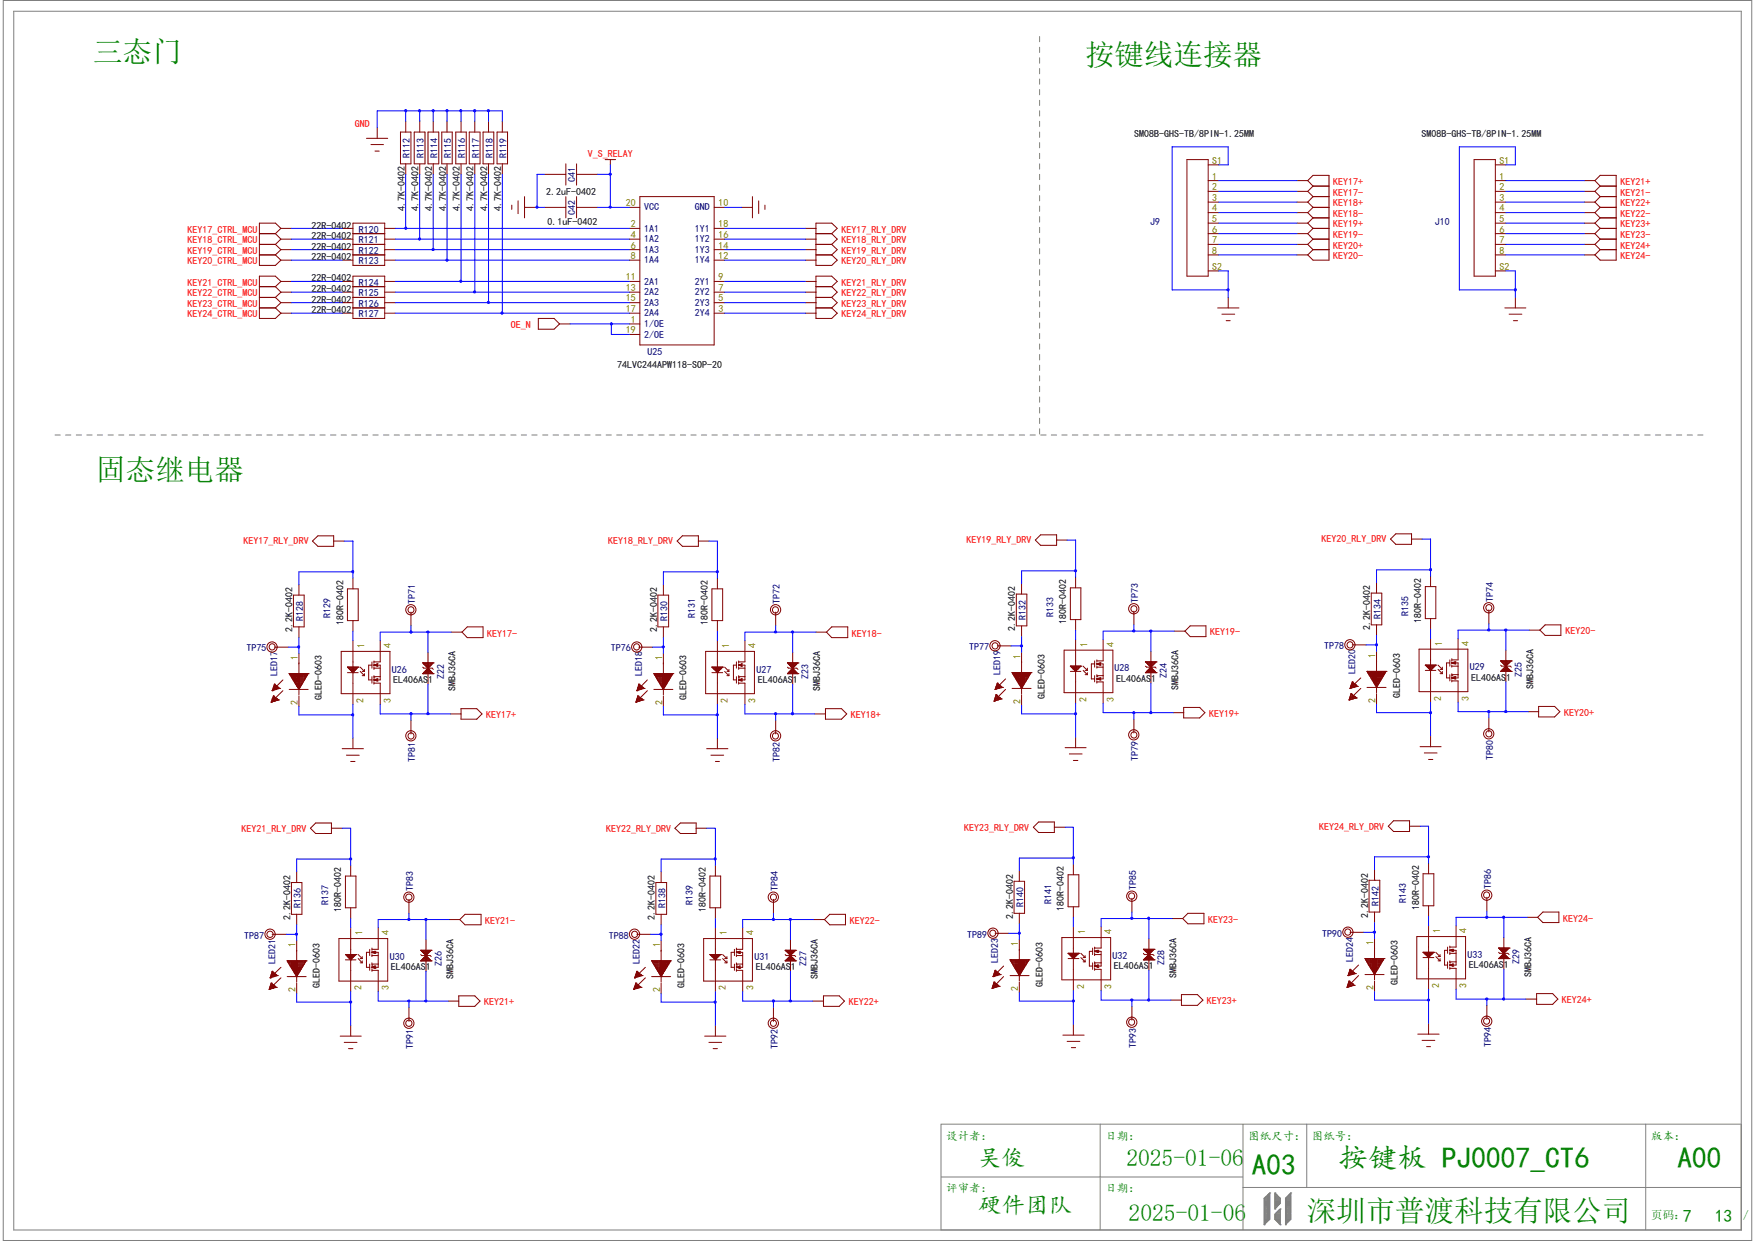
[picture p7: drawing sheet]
<svg xmlns="http://www.w3.org/2000/svg" width="297mm" height="210mm" viewBox="0 0 297 210" stroke-linecap="round" stroke-linejoin="round" font-family="sans-serif">
<defs><g id="words">
<g font-size="5" fill="#008000">
<text x="15.8" y="10.5">三态门</text>
<text x="183.6" y="11">按键线连接器</text>
<text x="16.3" y="81.2">固态继电器</text>
<text x="226.5" y="197.7">按键板 PJ0007_CT6</text>
<text x="283.9" y="197.7">A00</text>
<text x="211.8" y="198.8">A03</text>
<text x="221.1" y="206.7">深圳市普渡科技有限公司</text>
</g>
<g font-size="4" fill="#008000">
<text x="165.5" y="197.3">吴俊</text>
<text x="190.6" y="197.3">2025-01-06</text>
<text x="165.5" y="205.4">硬件团队</text>
<text x="191" y="206.6">2025-01-06</text>
</g>
<g font-size="3" fill="#008000">
<text x="284.8" y="206.8">7</text>
<text x="290.2" y="206.8">13</text>
</g>
<g font-size="1.9" fill="#008000">
<text x="160.1" y="192.9">设计者：</text>
<text x="187.1" y="192.9">日期：</text>
<text x="211.2" y="192.9">图纸尺寸： 图纸号：</text>
<text x="279.4" y="192.9">版本：</text>
<text x="160.1" y="201.8">评审者：</text>
<text x="187.1" y="201.8">日期：</text>
<text x="279.4" y="206.3">页码：</text>
<text x="295" y="206.3">/</text>
</g>
<g font-size="1.7" fill="#f00">
<text x="60.1" y="21.4">GND</text>
<text x="99.5" y="26.6">V_S_RELAY</text>
<text x="225.6" y="31.3">KEY17+</text>
<text x="225.6" y="33.1">KEY17-</text>
<text x="225.6" y="34.9">KEY18+</text>
<text x="274.2" y="31.3">KEY21+</text>
<text x="274.2" y="33.1">KEY21-</text>
<text x="274.2" y="34.9">KEY22+</text>
<text x="31.7" y="39.4">KEY17_CTRL_MCU</text>
<text x="31.7" y="41.2">KEY18_CTRL_MCU</text>
<text x="142.4" y="41.2">KEY18_RLY_DRV</text>
<text x="142.4" y="39.4">KEY17_RLY_DRV</text>
<text x="225.6" y="36.7">KEY18-</text>
<text x="225.6" y="38.5">KEY19+</text>
<text x="225.6" y="40.3">KEY19-</text>
<text x="274.2" y="36.7">KEY22-</text>
<text x="274.2" y="38.5">KEY23+</text>
<text x="274.2" y="40.3">KEY23-</text>
<text x="31.7" y="43">KEY19_CTRL_MCU</text>
<text x="31.7" y="44.7">KEY20_CTRL_MCU</text>
<text x="142.4" y="43">KEY19_RLY_DRV</text>
<text x="142.4" y="44.7">KEY20_RLY_DRV</text>
<text x="225.6" y="42.1">KEY20+</text>
<text x="225.6" y="43.9">KEY20-</text>
<text x="274.2" y="42.1">KEY24+</text>
<text x="274.2" y="43.9">KEY24-</text>
<text x="31.7" y="48.3">KEY21_CTRL_MCU</text>
<text x="31.7" y="50.1">KEY22_CTRL_MCU</text>
<text x="31.7" y="51.9">KEY23_CTRL_MCU</text>
<text x="31.7" y="53.7">KEY24_CTRL_MCU</text>
<text x="142.4" y="48.3">KEY21_RLY_DRV</text>
<text x="142.4" y="50.1">KEY22_RLY_DRV</text>
<text x="142.4" y="51.9">KEY23_RLY_DRV</text>
<text x="142.4" y="53.7">KEY24_RLY_DRV</text>
<text x="86.4" y="55.5">OE_N</text>
<text x="41.2" y="92.1">KEY17_RLY_DRV</text>
<text x="102.9" y="92.1">KEY18_RLY_DRV</text>
<text x="163.6" y="91.9">KEY19_RLY_DRV</text>
<text x="223.6" y="91.7">KEY20_RLY_DRV</text>
<text x="82.5" y="107.7">KEY17-</text>
<text x="144.2" y="107.7">KEY18-</text>
<text x="204.8" y="107.5">KEY19-</text>
<text x="264.9" y="107.4">KEY20-</text>
<text x="82.3" y="121.5">KEY17+</text>
<text x="144" y="121.5">KEY18+</text>
<text x="204.6" y="121.3">KEY19+</text>
<text x="264.7" y="121.2">KEY20+</text>
<text x="40.9" y="140.7">KEY21_RLY_DRV</text>
<text x="102.6" y="140.7">KEY22_RLY_DRV</text>
<text x="163.2" y="140.5">KEY23_RLY_DRV</text>
<text x="223.3" y="140.4">KEY24_RLY_DRV</text>
<text x="264.5" y="156">KEY24-</text>
<text x="82.1" y="156.3">KEY21-</text>
<text x="143.8" y="156.3">KEY22-</text>
<text x="204.5" y="156.1">KEY23-</text>
<text x="82" y="170.1">KEY21+</text>
<text x="143.6" y="170.1">KEY22+</text>
<text x="204.3" y="170">KEY23+</text>
<text x="264.3" y="169.8">KEY24+</text>
</g>
<g font-size="1.7">
<text x="191.9" y="23.2">SM08B-GHS-TB/8PIN-1.25MM</text>
<text x="240.6" y="23.2">SM08B-GHS-TB/8PIN-1.25MM</text>
<text x="68.5" y="35.6" transform="rotate(-90 68.5 35.6)">4.7K-0402</text>
<text x="70.8" y="35.6" transform="rotate(-90 70.8 35.6)">4.7K-0402</text>
<text x="73.2" y="35.6" transform="rotate(-90 73.2 35.6)">4.7K-0402</text>
<text x="75.5" y="35.6" transform="rotate(-90 75.5 35.6)">4.7K-0402</text>
<text x="77.8" y="35.6" transform="rotate(-90 77.8 35.6)">4.7K-0402</text>
<text x="80.1" y="35.6" transform="rotate(-90 80.1 35.6)">4.7K-0402</text>
<text x="82.5" y="35.6" transform="rotate(-90 82.5 35.6)">4.7K-0402</text>
<text x="84.8" y="35.6" transform="rotate(-90 84.8 35.6)">4.7K-0402</text>
<text x="92.4" y="32.9">2.2uF-0402</text>
<text x="52.7" y="38.7">22R-0402</text>
<text x="52.7" y="40.5">22R-0402</text>
<text x="92.7" y="38.1">0.1uF-0402</text>
<text x="52.7" y="42.2">22R-0402</text>
<text x="52.7" y="44">22R-0402</text>
<text x="52.7" y="47.6">22R-0402</text>
<text x="52.7" y="49.4">22R-0402</text>
<text x="52.7" y="51.2">22R-0402</text>
<text x="52.7" y="53">22R-0402</text>
<text x="104.4" y="62.4">74LVC244APW118-SOP-20</text>
<text x="49.5" y="107" transform="rotate(-90 49.5 107)">2.2K-0402</text>
<text x="58.1" y="105.8" transform="rotate(-90 58.1 105.8)">180R-0402</text>
<text x="111.2" y="107" transform="rotate(-90 111.2 107)">2.2K-0402</text>
<text x="119.8" y="105.8" transform="rotate(-90 119.8 105.8)">180R-0402</text>
<text x="171.8" y="106.8" transform="rotate(-90 171.8 106.8)">2.2K-0402</text>
<text x="180.4" y="105.6" transform="rotate(-90 180.4 105.6)">180R-0402</text>
<text x="231.9" y="106.7" transform="rotate(-90 231.9 106.7)">2.2K-0402</text>
<text x="240.5" y="105.5" transform="rotate(-90 240.5 105.5)">180R-0402</text>
<text x="54.5" y="118.5" transform="rotate(-90 54.5 118.5)">GLED-0603</text>
<text x="66.5" y="115.6">EL406AS1</text>
<text x="77.1" y="117" transform="rotate(-90 77.1 117)">SMBJ36CA</text>
<text x="116.2" y="118.5" transform="rotate(-90 116.2 118.5)">GLED-0603</text>
<text x="128.2" y="115.6">EL406AS1</text>
<text x="138.8" y="117" transform="rotate(-90 138.8 117)">SMBJ36CA</text>
<text x="176.8" y="118.3" transform="rotate(-90 176.8 118.3)">GLED-0603</text>
<text x="188.9" y="115.4">EL406AS1</text>
<text x="199.4" y="116.8" transform="rotate(-90 199.4 116.8)">SMBJ36CA</text>
<text x="236.9" y="118.2" transform="rotate(-90 236.9 118.2)">GLED-0603</text>
<text x="249" y="115.3">EL406AS1</text>
<text x="259.5" y="116.7" transform="rotate(-90 259.5 116.7)">SMBJ36CA</text>
<text x="49.1" y="155.7" transform="rotate(-90 49.1 155.7)">2.2K-0402</text>
<text x="57.7" y="154.4" transform="rotate(-90 57.7 154.4)">180R-0402</text>
<text x="110.8" y="155.7" transform="rotate(-90 110.8 155.7)">2.2K-0402</text>
<text x="119.5" y="154.4" transform="rotate(-90 119.5 154.4)">180R-0402</text>
<text x="171.5" y="155.5" transform="rotate(-90 171.5 155.5)">2.2K-0402</text>
<text x="180" y="154.2" transform="rotate(-90 180 154.2)">180R-0402</text>
<text x="231.6" y="155.3" transform="rotate(-90 231.6 155.3)">2.2K-0402</text>
<text x="240.2" y="154.1" transform="rotate(-90 240.2 154.1)">180R-0402</text>
<text x="54.1" y="167.1" transform="rotate(-90 54.1 167.1)">GLED-0603</text>
<text x="66.2" y="164.2">EL406AS1</text>
<text x="76.7" y="165.6" transform="rotate(-90 76.7 165.6)">SMBJ36CA</text>
<text x="115.8" y="167.1" transform="rotate(-90 115.8 167.1)">GLED-0603</text>
<text x="127.9" y="164.2">EL406AS1</text>
<text x="138.4" y="165.6" transform="rotate(-90 138.4 165.6)">SMBJ36CA</text>
<text x="176.5" y="167" transform="rotate(-90 176.5 167)">GLED-0603</text>
<text x="188.5" y="164">EL406AS1</text>
<text x="199.1" y="165.4" transform="rotate(-90 199.1 165.4)">SMBJ36CA</text>
<text x="236.6" y="166.8" transform="rotate(-90 236.6 166.8)">GLED-0603</text>
<text x="248.6" y="163.9">EL406AS1</text>
<text x="259.2" y="165.3" transform="rotate(-90 259.2 165.3)">SMBJ36CA</text>
</g>
<g font-size="1.7" fill="#000080">
<text x="69.4" y="26.7" transform="rotate(-90 69.4 26.7)">R112</text>
<text x="71.8" y="26.7" transform="rotate(-90 71.8 26.7)">R113</text>
<text x="74" y="26.7" transform="rotate(-90 74 26.7)">R114</text>
<text x="76.4" y="26.7" transform="rotate(-90 76.4 26.7)">R115</text>
<text x="78.7" y="26.7" transform="rotate(-90 78.7 26.7)">R116</text>
<text x="81.1" y="26.7" transform="rotate(-90 81.1 26.7)">R117</text>
<text x="83.4" y="26.7" transform="rotate(-90 83.4 26.7)">R118</text>
<text x="85.7" y="26.7" transform="rotate(-90 85.7 26.7)">R119</text>
<text x="97.4" y="30.8" transform="rotate(-90 97.4 30.8)">C41</text>
<text x="109" y="35.6">VCC</text>
<text x="117.6" y="35.6">GND</text>
<text x="60.7" y="39.4">R120</text>
<text x="60.7" y="41.2">R121</text>
<text x="97.4" y="36.4" transform="rotate(-90 97.4 36.4)">C42</text>
<text x="109" y="39.2">1A1</text>
<text x="109" y="41">1A2</text>
<text x="117.6" y="41">1Y2</text>
<text x="117.6" y="39.2">1Y1</text>
<text x="194.6" y="38.1">J9</text>
<text x="242.8" y="38.1">J10</text>
<text x="60.7" y="43">R122</text>
<text x="60.7" y="44.7">R123</text>
<text x="109" y="42.8">1A3</text>
<text x="109" y="44.6">1A4</text>
<text x="117.6" y="44.6">1Y4</text>
<text x="117.6" y="42.8">1Y3</text>
<text x="60.7" y="48.3">R124</text>
<text x="60.7" y="50.2">R125</text>
<text x="60.7" y="51.9">R126</text>
<text x="60.7" y="53.7">R127</text>
<text x="109" y="48.2">2A1</text>
<text x="109" y="50">2A2</text>
<text x="109" y="51.7">2A3</text>
<text x="109" y="53.6">2A4</text>
<text x="117.6" y="53.6">2Y4</text>
<text x="117.6" y="51.7">2Y3</text>
<text x="117.6" y="50">2Y2</text>
<text x="117.6" y="48.2">2Y1</text>
<text x="109" y="55.4">1/OE</text>
<text x="109" y="57.1">2/OE</text>
<text x="109.6" y="60.2">U25</text>
<text x="252.7" y="101.9" transform="rotate(-90 252.7 101.9)">TP74</text>
<text x="51.3" y="105.1" transform="rotate(-90 51.3 105.1)">R128</text>
<text x="55.9" y="104.6" transform="rotate(-90 55.9 104.6)">R129</text>
<text x="70.3" y="102.2" transform="rotate(-90 70.3 102.2)">TP71</text>
<text x="113" y="105.1" transform="rotate(-90 113 105.1)">R130</text>
<text x="117.6" y="104.6" transform="rotate(-90 117.6 104.6)">R131</text>
<text x="132" y="102.2" transform="rotate(-90 132 102.2)">TP72</text>
<text x="173.6" y="104.9" transform="rotate(-90 173.6 104.9)">R132</text>
<text x="178.3" y="104.4" transform="rotate(-90 178.3 104.4)">R133</text>
<text x="192.6" y="102.1" transform="rotate(-90 192.6 102.1)">TP73</text>
<text x="233.7" y="104.7" transform="rotate(-90 233.7 104.7)">R134</text>
<text x="238.4" y="104.2" transform="rotate(-90 238.4 104.2)">R135</text>
<text x="41.7" y="110.2">TP75</text>
<text x="66.3" y="113.8">U26</text>
<text x="103.4" y="110.2">TP76</text>
<text x="128" y="113.8">U27</text>
<text x="164" y="110">TP77</text>
<text x="188.6" y="113.6">U28</text>
<text x="224.1" y="109.9">TP78</text>
<text x="248.8" y="113.5">U29</text>
<text x="47" y="114.5" transform="rotate(-90 47 114.5)">LED17</text>
<text x="75.1" y="114.9" transform="rotate(-90 75.1 114.9)">Z22</text>
<text x="108.7" y="114.5" transform="rotate(-90 108.7 114.5)">LED18</text>
<text x="136.8" y="114.9" transform="rotate(-90 136.8 114.9)">Z23</text>
<text x="169.3" y="114.3" transform="rotate(-90 169.3 114.3)">LED19</text>
<text x="197.5" y="114.7" transform="rotate(-90 197.5 114.7)">Z24</text>
<text x="229.4" y="114.1" transform="rotate(-90 229.4 114.1)">LED20</text>
<text x="257.6" y="114.6" transform="rotate(-90 257.6 114.6)">Z25</text>
<text x="70.3" y="128.9" transform="rotate(-90 70.3 128.9)">TP81</text>
<text x="132" y="128.9" transform="rotate(-90 132 128.9)">TP82</text>
<text x="192.6" y="128.8" transform="rotate(-90 192.6 128.8)">TP79</text>
<text x="252.7" y="128.6" transform="rotate(-90 252.7 128.6)">TP80</text>
<text x="50.9" y="153.7" transform="rotate(-90 50.9 153.7)">R136</text>
<text x="55.6" y="153.2" transform="rotate(-90 55.6 153.2)">R137</text>
<text x="69.9" y="150.8" transform="rotate(-90 69.9 150.8)">TP83</text>
<text x="112.6" y="153.7" transform="rotate(-90 112.6 153.7)">R138</text>
<text x="117.3" y="153.2" transform="rotate(-90 117.3 153.2)">R139</text>
<text x="131.6" y="150.8" transform="rotate(-90 131.6 150.8)">TP84</text>
<text x="173.2" y="153.5" transform="rotate(-90 173.2 153.5)">R140</text>
<text x="177.9" y="153" transform="rotate(-90 177.9 153)">R141</text>
<text x="192.3" y="150.7" transform="rotate(-90 192.3 150.7)">TP85</text>
<text x="233.3" y="153.4" transform="rotate(-90 233.3 153.4)">R142</text>
<text x="238" y="152.8" transform="rotate(-90 238 152.8)">R143</text>
<text x="252.3" y="150.5" transform="rotate(-90 252.3 150.5)">TP86</text>
<text x="41.3" y="158.8">TP87</text>
<text x="103" y="158.8">TP88</text>
<text x="163.7" y="158.7">TP89</text>
<text x="223.7" y="158.5">TP90</text>
<text x="46.6" y="163.1" transform="rotate(-90 46.6 163.1)">LED21</text>
<text x="66" y="162.4">U30</text>
<text x="74.8" y="163.5" transform="rotate(-90 74.8 163.5)">Z26</text>
<text x="108.3" y="163.1" transform="rotate(-90 108.3 163.1)">LED22</text>
<text x="127.7" y="162.4">U31</text>
<text x="136.5" y="163.5" transform="rotate(-90 136.5 163.5)">Z27</text>
<text x="168.9" y="162.9" transform="rotate(-90 168.9 162.9)">LED23</text>
<text x="188.3" y="162.2">U32</text>
<text x="197.1" y="163.3" transform="rotate(-90 197.1 163.3)">Z28</text>
<text x="229" y="162.8" transform="rotate(-90 229 162.8)">LED24</text>
<text x="248.4" y="162.1">U33</text>
<text x="257.2" y="163.2" transform="rotate(-90 257.2 163.2)">Z29</text>
<text x="69.9" y="177.6" transform="rotate(-90 69.9 177.6)">TP91</text>
<text x="131.6" y="177.6" transform="rotate(-90 131.6 177.6)">TP92</text>
<text x="192.3" y="177.4" transform="rotate(-90 192.3 177.4)">TP93</text>
<text x="252.3" y="177.2" transform="rotate(-90 252.3 177.2)">TP94</text>
</g>
<g font-size="1.7" fill="#808000">
<text x="205.1" y="27.7">S1</text>
<text x="253.8" y="27.7">S1</text>
<text x="105.9" y="34.9">20</text>
<text x="121.6" y="34.9">10</text>
<text x="205.1" y="35.8">4</text>
<text x="205.1" y="34">3</text>
<text x="205.1" y="32.2">2</text>
<text x="205.1" y="30.4">1</text>
<text x="253.8" y="35.8">4</text>
<text x="253.8" y="34">3</text>
<text x="253.8" y="32.2">2</text>
<text x="253.8" y="30.4">1</text>
<text x="106.8" y="38.5">2</text>
<text x="106.8" y="40.3">4</text>
<text x="121.6" y="40.3">16</text>
<text x="121.6" y="38.5">18</text>
<text x="205.1" y="37.6">5</text>
<text x="205.1" y="39.4">6</text>
<text x="205.1" y="41.2">7</text>
<text x="253.8" y="37.6">5</text>
<text x="253.8" y="39.4">6</text>
<text x="253.8" y="41.2">7</text>
<text x="105.9" y="47.5">11</text>
<text x="106.8" y="42.1">6</text>
<text x="106.8" y="43.9">8</text>
<text x="121.6" y="47.5">9</text>
<text x="121.6" y="43.9">12</text>
<text x="121.6" y="42.1">14</text>
<text x="205.1" y="45.6">S2</text>
<text x="205.1" y="43">8</text>
<text x="253.8" y="45.6">S2</text>
<text x="253.8" y="43">8</text>
<text x="105.9" y="49.2">13</text>
<text x="105.9" y="51">15</text>
<text x="105.9" y="52.8">17</text>
<text x="121.6" y="52.8">3</text>
<text x="121.6" y="51">5</text>
<text x="121.6" y="49.2">7</text>
<text x="105.9" y="56.4">19</text>
<text x="106.8" y="54.7">1</text>
<text x="50.4" y="111.7" transform="rotate(-90 50.4 111.7)">1</text>
<text x="61.7" y="109.7" transform="rotate(-90 61.7 109.7)">1</text>
<text x="66.2" y="109.7" transform="rotate(-90 66.2 109.7)">4</text>
<text x="112.1" y="111.7" transform="rotate(-90 112.1 111.7)">1</text>
<text x="123.4" y="109.7" transform="rotate(-90 123.4 109.7)">1</text>
<text x="127.8" y="109.7" transform="rotate(-90 127.8 109.7)">4</text>
<text x="172.7" y="111.5" transform="rotate(-90 172.7 111.5)">1</text>
<text x="184" y="109.5" transform="rotate(-90 184 109.5)">1</text>
<text x="188.5" y="109.5" transform="rotate(-90 188.5 109.5)">4</text>
<text x="232.8" y="111.3" transform="rotate(-90 232.8 111.3)">1</text>
<text x="244.1" y="109.3" transform="rotate(-90 244.1 109.3)">1</text>
<text x="248.6" y="109.3" transform="rotate(-90 248.6 109.3)">4</text>
<text x="50.4" y="119.3" transform="rotate(-90 50.4 119.3)">2</text>
<text x="61.5" y="119" transform="rotate(-90 61.5 119)">2</text>
<text x="66.2" y="119" transform="rotate(-90 66.2 119)">3</text>
<text x="112.1" y="119.3" transform="rotate(-90 112.1 119.3)">2</text>
<text x="123.2" y="119" transform="rotate(-90 123.2 119)">2</text>
<text x="127.8" y="119" transform="rotate(-90 127.8 119)">3</text>
<text x="172.7" y="119.1" transform="rotate(-90 172.7 119.1)">2</text>
<text x="183.9" y="118.8" transform="rotate(-90 183.9 118.8)">2</text>
<text x="188.5" y="118.8" transform="rotate(-90 188.5 118.8)">3</text>
<text x="232.8" y="119" transform="rotate(-90 232.8 119)">2</text>
<text x="243.9" y="118.6" transform="rotate(-90 243.9 118.6)">2</text>
<text x="248.6" y="118.6" transform="rotate(-90 248.6 118.6)">3</text>
<text x="50" y="160.3" transform="rotate(-90 50 160.3)">1</text>
<text x="61.3" y="158.3" transform="rotate(-90 61.3 158.3)">1</text>
<text x="65.8" y="158.3" transform="rotate(-90 65.8 158.3)">4</text>
<text x="111.7" y="160.3" transform="rotate(-90 111.7 160.3)">1</text>
<text x="123" y="158.3" transform="rotate(-90 123 158.3)">1</text>
<text x="127.5" y="158.3" transform="rotate(-90 127.5 158.3)">4</text>
<text x="172.3" y="160.1" transform="rotate(-90 172.3 160.1)">1</text>
<text x="183.6" y="158.1" transform="rotate(-90 183.6 158.1)">1</text>
<text x="188.1" y="158.1" transform="rotate(-90 188.1 158.1)">4</text>
<text x="232.4" y="159.9" transform="rotate(-90 232.4 159.9)">1</text>
<text x="243.8" y="157.9" transform="rotate(-90 243.8 157.9)">1</text>
<text x="248.2" y="157.9" transform="rotate(-90 248.2 157.9)">4</text>
<text x="50" y="167.9" transform="rotate(-90 50 167.9)">2</text>
<text x="61.2" y="167.6" transform="rotate(-90 61.2 167.6)">2</text>
<text x="65.8" y="167.6" transform="rotate(-90 65.8 167.6)">3</text>
<text x="111.7" y="167.9" transform="rotate(-90 111.7 167.9)">2</text>
<text x="122.9" y="167.6" transform="rotate(-90 122.9 167.6)">2</text>
<text x="127.5" y="167.6" transform="rotate(-90 127.5 167.6)">3</text>
<text x="172.3" y="167.8" transform="rotate(-90 172.3 167.8)">2</text>
<text x="183.5" y="167.4" transform="rotate(-90 183.5 167.4)">2</text>
<text x="188.1" y="167.4" transform="rotate(-90 188.1 167.4)">3</text>
<text x="232.4" y="167.6" transform="rotate(-90 232.4 167.6)">2</text>
<text x="243.5" y="167.2" transform="rotate(-90 243.5 167.2)">2</text>
<text x="248.2" y="167.2" transform="rotate(-90 248.2 167.2)">3</text>
</g>
</g></defs>
<g fill="none" stroke="#800000" stroke-width=".17">
<path d="M43.9 39.5h2.7M46.6 39.5l.9 1M47.5 38.7h1.8M47.5 38.7l-.9-.9h-2.7v7.1h2.7l.9-.9M47.5 38.7l-.9 .8M57.9 38.7h1.8M59.7 37.8h5.4v7.1h-5.4zM59.7 39.5h5.4M62 23.4h3.6M62.8 24.5h2.1M63.5 25.6h.7M63.8 21.6v1.8"/>
<path d="M65.1 38.7h1.8M67.8 22.4h1.8v5.3h-1.8zM68.7 20.5v1.9M68.7 27.7v1.8M70.1 22.4h1.8v5.3h-1.8zM71 20.5v1.9M71 27.7v1.8M72.4 22.4h1.9v5.3h-1.9zM73.3 20.5v1.9M73.3 27.7v1.8M74.8 22.4h1.7v5.3h-1.7zM75.6 20.5v1.9"/>
<path d="M75.6 27.7v1.8M77.1 22.4h1.8v5.3h-1.8zM78 20.5v1.9M78 27.7v1.8M79.4 22.4h1.8v5.3h-1.8zM80.3 20.5v1.9M80.3 27.7v1.8M81.7 22.4h1.9v5.3h-1.9zM82.7 20.5v1.9M82.7 27.7v1.8M84.1 22.4h1.8v5.3h-1.8zM85 20.5v1.9"/>
<path d="M85 27.7v1.8M86.6 34.7v.7M87.7 34v2.2M88.8 35.1h1.8M88.8 33.3v3.6M92.2 35.1h3.6M92.2 29.5h3.6M95.8 27.7v3.6M95.8 33.3v3.6M97.6 35.1h3.5M97.6 27.7v3.6M97.6 33.3v3.6"/>
<path d="M97.6 29.5h3.5M102.4 27h1.8M103.3 27v.9M106.5 38.7h1.8M106.5 35.1h1.8M108.3 33.3h12.6v25.1h-12.6zM120.9 38.7h1.7M120.9 35.1h1.7M125.5 35.1h1.8M127.3 33.3v3.6M128.4 34v2.2M129.5 34.7v.7"/>
<path d="M136.3 38.7h1.8M138.1 39.5h2.7M140.8 39.5l.9-.8-.9-.9h-2.7v7.1h2.7l.9-.9-.9-.9M140.8 39.5l.9 1-.9 .9M200.9 27h3.6v19.7h-3.6zM204.5 39.5h1.7M204.5 37.8h1.7M204.5 36h1.7M204.5 34.2h1.7M204.5 32.4h1.7M204.5 30.6h1.7M204.5 27.9h1.7"/>
<path d="M219.5 39.5h1.8M219.5 37.8h1.8M219.5 36h1.8M219.5 34.2h1.8M219.5 32.4h1.8M219.5 30.6h1.8M221.3 30.6l.9-.9h2.7v14.3h-2.7l-.9-.9M221.3 30.6l.9 .9M221.3 32.4l.9 .9M221.3 34.2l.9 .9M221.3 36l.9 .9M221.3 37.8l.9 .9"/>
<path d="M221.3 39.5l.9 1M222.2 33.3h2.7M222.2 38.7h2.7M222.2 35.1h2.7M222.2 31.5h2.7M222.2 31.5l-.9 .9M222.2 33.3l-.9 .9M222.2 36.9h2.7M222.2 35.1l-.9 .9M222.2 36.9l-.9 .9M222.2 38.7l-.9 .8M249.5 27h3.6v19.7h-3.6z"/>
<path d="M253.1 39.5h1.7M253.1 37.8h1.7M253.1 36h1.7M253.1 34.2h1.7M253.1 32.4h1.7M253.1 30.6h1.7M253.1 27.9h1.7M268.1 39.5h1.8M268.1 37.8h1.8M268.1 36h1.8M268.1 34.2h1.8M268.1 32.4h1.8"/>
<path d="M268.1 30.6h1.8M269.9 30.6l.9-.9h2.7v14.3h-2.7l-.9-.9M269.9 30.6l.9 .9M269.9 32.4l.9 .9M269.9 34.2l.9 .9M269.9 36l.9 .9M269.9 37.8l.9 .9M269.9 39.5l.9 1M270.8 33.3h2.7M270.8 38.7h2.7M270.8 35.1h2.7M270.8 31.5h2.7"/>
<path d="M270.8 36.9h2.7M270.8 31.5l-.9 .9M270.8 33.3l-.9 .9M270.8 35.1l-.9 .9M270.8 36.9l-.9 .9M270.8 38.7l-.9 .8M43.9 41.4h2.7M43.9 43.1h2.7M43.9 48.5h2.7M43.9 50.3h2.7M43.9 52.1h2.7M46.6 41.4l.9 .8"/>
<path d="M46.6 43.1l.9 .9M46.6 48.5l.9 .9M46.6 50.3l.9 .9M46.6 52.1l.9 .9M47.5 53h1.8M47.5 40.5h1.8M47.5 51.2h1.8M47.5 42.2h1.8M47.5 49.4h1.8M47.5 44h1.8M47.5 47.6h1.8M47.5 47.6l-.9-.9h-2.7v7.2h2.7l.9-.9"/>
<path d="M47.5 40.5l-.9 .9M47.5 42.2l-.9 .9M47.5 47.6l-.9 .9M47.5 49.4l-.9 .9M47.5 51.2l-.9 .9M57.9 53h1.8M57.9 40.5h1.8M57.9 51.2h1.8M57.9 42.2h1.8M57.9 49.4h1.8M57.9 44h1.8M57.9 47.6h1.8"/>
<path d="M59.7 46.7h5.4v7.2h-5.4zM59.7 41.4h5.4M59.7 43.1h5.4M59.7 48.5h5.4M59.7 50.3h5.4M59.7 52.1h5.4M65.1 53h1.8M65.1 40.5h1.8M65.1 51.2h1.8M65.1 42.2h1.8M65.1 49.4h1.8M65.1 44h1.8"/>
<path d="M65.1 47.6h1.8M91.1 53.9h2.7l.9 .9-.9 .9h-2.7zM94.7 54.8h1.8M106.5 54.8h1.8M106.5 53h1.8M106.5 40.5h1.8M106.5 51.2h1.8M106.5 42.2h1.8M106.5 49.4h1.8M106.5 44h1.8M106.5 47.6h1.8M106.5 56.6h1.8"/>
<path d="M120.9 53h1.7M120.9 40.5h1.7M120.9 51.2h1.7M120.9 42.2h1.7M120.9 49.4h1.7M120.9 44h1.7M120.9 47.6h1.7M136.3 53h1.8M136.3 40.5h1.8M136.3 51.2h1.8M136.3 42.2h1.8M136.3 49.4h1.8"/>
<path d="M136.3 44h1.8M136.3 47.6h1.8M138.1 41.4h2.7M138.1 43.1h2.7M138.1 48.5h2.7M138.1 50.3h2.7M138.1 52.1h2.7M140.8 48.5l.9-.9-.9-.9h-2.7v7.2h2.7l.9-.9-.9-.9M140.8 41.4l.9 .8-.9 .9M140.8 48.5l.9 .9-.9 .9M140.8 50.3l.9 .9-.9 .9M204.5 41.4h1.7"/>
<path d="M204.5 43.1h1.7M204.5 45.8h1.7M206.1 52.1h3.6M206.8 53.2h2.2M207.5 54.3h.7M207.9 50.3v1.8M219.5 41.4h1.8M219.5 43.1h1.8M221.3 41.4l.9 .8M222.2 40.5h2.7M222.2 42.2h2.7M222.2 40.5l-.9 .9"/>
<path d="M222.2 42.2l-.9 .9M253.1 41.4h1.7M253.1 43.1h1.7M253.1 45.8h1.7M254.7 52.1h3.5M255.4 53.2h2.2M256.1 54.3h.7M256.5 50.3v1.8M268.1 41.4h1.8M268.1 43.1h1.8M269.9 41.4l.9 .8M270.8 40.5h2.7"/>
<path d="M270.8 42.2h2.7M270.8 40.5l-.9 .9M270.8 42.2l-.9 .9M50.6 98.9v1.8M52.9 91.6l.9-.9h2.7v1.8h-2.7zM56.5 91.6h1.8M58.8 99.7h1.8v5.3h-1.8zM59.7 97.8v1.9M112.3 98.9v1.8M114.6 91.6l.9-.9h2.7v1.8h-2.7zM118.2 91.6h1.8M120.5 99.7h1.8v5.3h-1.8z"/>
<path d="M121.4 97.8v1.9M172.9 98.8v1.7M176.1 90.5h2.7v1.8h-2.7l-.9-.9zM178.8 91.4h1.8M181.1 99.5h1.8v5.4h-1.8zM182 97.7v1.8M233 98.6v1.8M235.3 91.2l.9-.9h2.7v1.8h-2.7zM238.9 91.2h1.8M241.2 99.3h1.8v5.4h-1.8zM242.1 97.5v1.8M45.9 118.8h.1"/>
<path d="M46 118.7h.6M46.1 116.9h.1M46.1 118.4h1.1M46.1 116.7h.7M46.1 118.1h.6M46.2 116.5h1.1M46.2 117.9h.3M46.3 117.8h.1M46.3 117.8v.9M46.3 117.8l-.4 1M46.3 117.8l.6 .5M46.3 116.2h.6"/>
<path d="M46.4 116h.3M46.4 115.8h.1M46.4 115.8l-.3 1.1M46.4 115.8l.8 .5M46.4 115.8v1M46.4 117.9v.8M46.4 109.5h2.4M46.6 115.9v.8M46.6 118v.6M46.8 116.1v.5M46.8 118.2v.3M46.9 116.2v.3"/>
<path d="M46.9 118.3v.2M46.9 118.3l.3 .1M46.9 118.3h-.8v.5M47.2 118.4h.1M47.2 116.3h-.9v.5M47.2 116.3l.1 .2M47.2 116.3v.2M47.2 118.4l-1.3 .4M47.3 116.5h.1M47.3 116.5l-1.2 .4M47.9 115.1l-1.8 1.8M47.9 116.9l-1.8 1.8"/>
<path d="M48.9 114h.1M48.9 116.7h3.3M48.9 114h3.3M48.9 114l1.7 2.7M49.1 114.2h3M49.1 114v.3M49.1 114.3h2.9M49.3 114.5h2.6M49.3 114v.6M49.4 114.7h2.3M49.5 114v.9h2.1v-.9M49.6 115.1h1.9"/>
<path d="M49.7 100.7h1.8v5.4h-1.8zM49.7 114v1.2M49.7 115.2h1.7M49.8 115.4h1.5M49.8 114v1.5M49.9 115.6h1.3M50 114v1.8h1.1v-1.8M50.1 116h.9M50.2 114v2.1M50.2 116.2h.7M50.3 116.3h.5M50.4 114v2.4"/>
<path d="M50.5 116.5h.2M50.6 116.7h.1M50.6 106.1v1.8M50.6 110.6v7M50.6 117.8v1.7M50.8 114v2.4M50.9 114v2.1M51.3 114v1.5M51.5 114v1.1M51.8 114v.6M52 114v.3M52.2 114h.1"/>
<path d="M52.2 114l-1.6 2.7M57.7 110.2h8.3v7.2h-8.3zM58.8 112.9h.1M58.8 113.8h1.8M58.8 112.9h1.8M58.8 112.9l.9 .9M59 112.9v.2M59.1 112.9v.4M59.4 112.9v.6M59.5 112.9v.8M59.7 113.8h.1M59.7 105v1.8"/>
<path d="M59.7 108.4v10.8M59.9 112.9v.7h-.4M60.1 112.9v.6h-.7M60.2 112.9v.4h-1.1M60.4 112.9v.2h-1.4M60.6 112.9h.1M60.6 112.9l-.9 .9M61 112.9l.7 .7M61 113.6l.7 .7M61.3 114.3h.4M61.3 113.6h.4M61.7 113.3v.3"/>
<path d="M61.7 114v.3M62.9 112.6h-.5v2.5h.5M62.9 112v1.1M62.9 114.5v1.1M63.3 114.7h.1M63.3 112.6h.1M63.3 115.1h.1M63.3 115.6h1v3.6M63.3 112.6h1v2.5h-1M63.3 114.5h1M63.3 113.1h1M63.3 111.8v.4"/>
<path d="M63.3 112.4v.3M63.3 112.9v.4M63.3 114.3v.4M63.3 114.9v.3M63.3 115.4v.4M63.3 112.6l.5 .1M63.3 115.1l.5 .1M63.5 112.5v.1M63.5 115v.1M63.7 112.4v.3M63.7 114.9v.3M63.8 112.7h.1"/>
<path d="M63.8 112.4h.1M63.8 115.2h.1M63.8 114.9h.1M63.8 112.4l-.5 .2M63.8 112.4v.3M63.8 114.9v.3M63.8 114.9l-.5 .2M64.3 108.4v3.6h-1M69.6 103.6v2.3M71.5 114h.1M71.5 112.2h.1M71.5 114h1.8"/>
<path d="M71.5 112.9l.2 .2h1.5l.1 .2M71.5 112.2h1.8M71.5 112.2l.9 .9M71.7 113.8h1.5v.2M71.7 112.2v.2M71.7 113.7v.3M71.9 113.6h1.1v.4M71.9 112.2v.4M71.9 113.6v.4M72.1 113.5h.7v.5M72.1 112.2v.6M72.1 113.4v.6"/>
<path d="M72.3 113.3h.3v.7M72.3 112.2v.7M72.3 113.2v.8M72.4 113.1h.1M72.4 113.1l.9 .9M72.4 113.1l-.9 .9M72.4 110.4v5.4M72.6 112.2v.7h-.3M72.8 112.2v.5h-.7M73 112.2v.4h-1.1M73.2 112.2v.2h-1.5M73.3 114h.1"/>
<path d="M73.3 112.2h.1M73.3 112.2l-.9 .9M76.4 107h1.8M78 119.9h2.7l.9 .9-.9 .9h-2.7zM78.2 107l.9-.9h2.6v1.8h-2.6zM107.6 118.8h.1M107.7 118.7h.6M107.7 118.4h1.1M107.8 116.9h.1M107.9 116.7h.6M107.9 118.1h.5M107.9 116.5h1.1"/>
<path d="M107.9 117.9h.3M107.9 117.8h.1M107.9 117.8v.9M107.9 117.8l-.3 1M107.9 117.8l.8 .5M108 116.2h.6M108.1 115.8h.1M108.1 116h.3M108.1 109.5h2.3M108.1 115.8l-.3 1.1M108.1 115.8l.7 .5M108.1 115.8v1"/>
<path d="M108.1 117.9v.8M108.3 115.9v.8M108.3 118v.6M108.5 116.1v.5M108.5 118.2v.3M108.7 118.3h-.9v.5M108.7 116.2v.3M108.7 118.3v.2M108.7 118.3l.1 .1M108.8 118.4h.1M108.8 116.3h-.9v.5M108.8 116.3l.2 .2"/>
<path d="M108.8 116.3v.2M108.8 118.4l-1.2 .4M109 116.5h.1M109 116.5l-1.2 .4M109.6 115.1l-1.8 1.8M109.6 116.9l-1.8 1.8M110.7 114h.1M110.7 116.7h3.2M110.7 114h3.2M110.7 114l1.6 2.7M110.7 114.2h3M110.8 114v.3"/>
<path d="M110.9 114.3h2.8M111 114.5h2.5M111 114v.6M111.1 114.7h2.4M111.2 114v.9h2.1v-.9M111.3 115.1h1.9M111.3 100.7h1.9v5.4h-1.9zM111.3 114v1.2M111.4 115.2h1.7M111.5 115.4h1.5M111.5 114v1.5M111.6 115.6h1.3"/>
<path d="M111.7 114v1.8h1.1v-1.8M111.8 116h.9M111.9 114v2.1M111.9 116.2h.7M112.1 116.3h.4M112.1 114v2.4M112.1 116.5h.3M112.3 116.7h.1M112.3 106.1v1.8M112.3 110.6v7M112.3 117.8v1.7M112.4 114v2.4"/>
<path d="M112.6 114v2.1M113 114v1.5M113.2 114v1.1M113.5 114v.6M113.7 114v.3M113.9 114h.1M113.9 114l-1.6 2.7M119.4 110.2h8.3v7.2h-8.3zM120.5 112.9h.1M120.5 113.8h1.8M120.5 112.9h1.8M120.5 112.9l.9 .9"/>
<path d="M120.7 112.9v.2M120.9 112.9v.4M121.1 112.9v.6M121.2 112.9v.8M121.4 113.8h.1M121.4 105v1.8M121.4 108.4v10.8M121.6 112.9v.7h-.4M121.8 112.9v.6h-.7M122 112.9v.4h-1.1M122.1 112.9v.2h-1.4M122.3 112.9h.1"/>
<path d="M122.3 112.9l-.9 .9M122.6 112.9l.8 .7M122.6 113.6l.8 .7M123 114.3h.4M123 113.6h.4M123.4 113.3v.3M123.4 114v.3M124.6 112.6h-.5v2.5h.5M124.6 112v1.1M124.6 114.5v1.1M125 114.7h.1M125 112.6h.1"/>
<path d="M125 115.1h.1M125 115.6h1.1v3.6M125 112.6h1.1v2.5h-1.1M125 114.5h1.1M125 113.1h1.1M125 111.8v.4M125 112.4v.3M125 112.9v.4M125 114.3v.4M125 114.9v.3M125 115.4v.4M125 112.6l.5 .1"/>
<path d="M125 115.1l.5 .1M125.2 112.5v.1M125.2 115v.1M125.3 112.4v.3M125.3 114.9v.3M125.5 112.7h.1M125.5 112.4h.1M125.5 115.2h.1M125.5 114.9h.1M125.5 112.4l-.5 .2M125.5 112.4v.3M125.5 114.9v.3"/>
<path d="M125.5 114.9l-.5 .2M126.1 108.4v3.6h-1.1M131.3 103.6v2.3M133.3 114h.1M133.3 112.2h.1M133.3 114h1.7M133.3 112.9l.1 .2h1.4l.2 .2M133.3 112.2h1.7M133.3 112.2l.9 .9M133.4 113.8h1.4v.2M133.4 112.2v.2M133.4 113.7v.3"/>
<path d="M133.6 113.6h1.1v.4M133.6 112.2v.4M133.6 113.6v.4M133.8 113.5h.7v.5M133.8 112.2v.6M133.8 113.4v.6M133.9 113.3h.4v.7M133.9 112.2v.7M133.9 113.2v.8M134.2 113.1h.1M134.2 113.1l.8 .9M134.2 113.1l-.9 .9"/>
<path d="M134.2 110.4v5.4M134.3 112.2v.7h-.4M134.5 112.2v.5h-.7M134.7 112.2v.4h-1.1M134.8 112.2v.2h-1.4M135 114h.1M135 112.2h.1M135 112.2l-.8 .9M138.1 107h1.8M139.7 119.9h2.7l.9 .9-.9 .9h-2.7zM140.8 106.1h2.7v1.8h-2.7l-.9-.9zM168.2 118.7h.1"/>
<path d="M168.4 118.3h1.1M168.4 116.7h.1M168.5 116.5h.6M168.5 117.9h.5M168.5 116.3h1.2M168.5 117.8h.3M168.6 117.6h.1M168.6 117.6v.9M168.6 117.6l-.4 1.1M168.6 117.6l.7 .5M168.7 116h.5M168.7 115.8h.3"/>
<path d="M168.8 115.6h.1M168.8 115.6l-.4 1.1M168.8 115.6l.7 .6M168.8 115.6v.9M168.8 117.7v.7M168.8 109.3h2.3M169 117.9v.5h-.7M169 115.7v.8M169.1 115.9v.6M169.1 118v.4M169.3 118.1h-.9v.5M169.3 116v.4"/>
<path d="M169.3 118.1v.2M169.3 118.1l.2 .2M169.5 118.3h.1M169.5 116.2h-.9v.4M169.5 116.2l.2 .1M169.5 116.2v.2M169.5 118.3l-1.3 .4M169.7 116.3h.1M169.7 116.3l-1.3 .4M170.2 114.9l-1.8 1.8M170.2 116.7l-1.8 1.7M171.3 113.8h.1"/>
<path d="M171.3 116.5h3.2M171.3 113.8h3.2M171.3 113.8l1.6 2.7M171.4 114h3M171.4 113.8v.3M171.5 114.2h2.8M171.6 114.3h2.6M171.6 113.8v.6M171.7 114.5h2.4M171.8 113.8v.9h2.2v-.9M171.9 114.9h2M172 115.1h1.7"/>
<path d="M172 100.5h1.8v5.4h-1.8zM172 113.8v1.2M172.1 115.2h1.6M172.2 113.8v1.5M172.3 115.4h1.2M172.3 113.8v1.8h1.1v-1.8M172.5 115.8h.8M172.5 113.8v2.1M172.6 116h.6M172.7 116.2h.4M172.7 113.8v2.4M172.8 116.3h.2"/>
<path d="M172.9 116.5h.1M172.9 105.9v1.8M172.9 110.4v7M172.9 117.6v1.8M173.1 113.8v2.4M173.2 113.8v2.1M173.6 113.8v1.5M173.8 113.8v1.2M174.2 113.8v.6M174.3 113.8v.3M174.5 113.8h.1M174.5 113.8l-1.6 2.7"/>
<path d="M180.1 110h8.2v7.2h-8.2zM181.1 112.7h.1M181.1 113.6h1.8M181.1 112.7h1.8M181.1 112.7l.9 .9M181.3 112.7v.2M181.5 112.7v.4M181.7 112.7v.6M181.9 112.7v.8M182 113.6h.1M182 104.9v1.7M182 108.2v10.8"/>
<path d="M182.2 112.7v.8h-.3M182.4 112.7v.6h-.7M182.6 112.7v.4h-1.1M182.8 112.7v.2h-1.5M182.9 112.7h.1M182.9 112.7l-.9 .9M183.3 112.7l.7 .8M183.3 113.5l.7 .7M183.6 114.2h.4M183.6 113.5h.4M184 113.1v.4M184 113.8v.4"/>
<path d="M185.3 112.4h-.6v2.5h.6M185.3 111.8v1.1M185.3 114.3v1.1M185.6 114.5h.1M185.6 112.4h.1M185.6 114.9h.1M185.6 115.4h1.1v3.6M185.6 112.4h1.1v2.5h-1.1M185.6 114.3h1.1M185.6 112.9h1.1M185.6 111.7v.3M185.6 112.2v.4"/>
<path d="M185.6 112.7v.4M185.6 114.2v.3M185.6 114.7v.4M185.6 115.2v.4M185.6 112.4l.6 .2M185.6 114.9l.6 .2M185.8 112.3v.1M185.8 114.8v.2M186 112.2v.3M186 114.7v.3M186.2 112.6h.1M186.2 112.2h.1"/>
<path d="M186.2 115.1h.1M186.2 114.7h.1M186.2 112.2l-.6 .2M186.2 112.2v.4M186.2 114.7v.4M186.2 114.7l-.6 .2M186.7 108.2v3.6h-1.1M191.9 103.4v2.3M193.8 113.8h.1M193.8 112h.1M193.8 113.8h1.9M193.8 112.7l.3 .2h1.4l.2 .2"/>
<path d="M193.8 112h1.9M193.8 112l1 .9M194.1 113.6h1.4v.2M194.1 112v.2M194.1 113.6v.2M194.2 113.5h1.1v.3M194.2 112v.4M194.2 113.4v.4M194.4 113.3h.7v.5M194.4 112v.6M194.4 113.2v.6M194.6 113.8v-.7h.3v.7"/>
<path d="M194.6 112v.8M194.8 112.9h.1M194.8 112.9l.9 .9M194.8 110.2v5.4M194.9 112v.7h-.3M195.1 112v.6h-.7M195.3 112v.4h-1.1M195.5 112v.2h-1.4M195.7 113.8h.1M195.7 112h.1M195.7 112l-1.9 1.8M198.7 106.8h1.8"/>
<path d="M200.3 119.7h2.7l.9 .9-.9 .9h-2.7zM200.5 106.8l.9-.9h2.7v1.8h-2.7zM228.3 118.4h.1M228.5 116.5h.1M228.5 118.1h1.1M228.6 116.3h.6M228.6 117.8h.6M228.6 117.4h.1M228.6 116.2h1.1M228.6 117.4v1M228.6 117.4l-.3 1M228.6 117.4l.8 .5"/>
<path d="M228.6 117.6h.3M228.7 115.8h.6M228.8 115.6h.3M228.9 115.4h.1M228.9 115.4l-.4 1.1M228.9 115.4l.7 .6M228.9 115.4v1M228.9 117.6v.7M228.9 109.1h2.3M229 117.7v.6h-.6M229 115.6v.7M229.2 115.7v.6"/>
<path d="M229.2 117.8v.4M229.4 117.9h-.9v.5M229.4 115.9v.3M229.4 117.9v.3M229.4 117.9l.2 .2M229.6 118.1h.1M229.6 116h-1v.4M229.6 116l.1 .2M229.6 116v.2M229.6 118.1l-1.3 .3M229.7 116.2h.1M229.7 116.2l-1.2 .3"/>
<path d="M230.3 114.7l-1.8 1.8M230.3 116.5l-1.8 1.8M231.4 113.6h.1M231.4 116.3h3.2M231.4 113.6h3.2M231.4 113.6l1.6 2.7M231.4 113.8h3.1M231.5 113.6v.4M231.6 114h2.8M231.7 114.2h2.6M231.7 113.6v.7M231.8 114.3h2.3"/>
<path d="M231.9 113.6v.9h2.2v-.9M232 114.7h1.9M232.1 100.4h1.7v5.3h-1.7zM232.1 113.6v1.3M232.1 114.9h1.7M232.2 115.1h1.5M232.3 113.6v1.5M232.3 115.2h1.3M232.5 113.6v1.8h1v-1.8M232.5 115.6h.9M232.6 113.6v2.1M232.7 115.8h.6"/>
<path d="M232.7 116h.5M232.8 113.6v2.4M232.9 116.2h.2M233 116.3h.1M233 105.7v1.8M233 110.2v7M233 117.4v1.8M233.2 113.6v2.4M233.3 113.6v2.1M233.7 113.6v1.5M233.8 113.6v1.2M234.2 113.6v.6"/>
<path d="M234.4 113.6v.3M234.6 113.6h.1M234.6 113.6l-1.6 2.7M240.2 109.9h8.2v7.2h-8.2zM241.2 112.6h.1M241.2 113.5h1.8M241.2 112.6h1.8M241.2 112.6l.9 .9M241.4 112.6v.2M241.6 112.6v.3M241.8 112.6v.5M241.9 112.6v.7"/>
<path d="M242.1 113.5h.1M242.1 104.7v1.8M242.1 108.1v10.7M242.3 112.6v.7h-.4M242.5 112.6v.5h-.7M242.7 112.6v.3h-1.1M242.8 112.6v.1h-1.4M243 112.6h.1M243 112.6l-.9 .9M243.4 112.6l.7 .7M243.4 113.3l.7 .7M243.7 114h.4"/>
<path d="M243.7 113.3h.4M244.1 112.9v.4M244.1 113.6v.4M245.4 112.2h-.6v2.5h.6M245.4 111.7v1M245.4 114.2v1M245.7 114.3h.1M245.7 112.2h.1M245.7 114.7h.1M245.7 115.2h1.1v3.6M245.7 112.2h1.1v2.5h-1.1M245.7 114.2h1.1"/>
<path d="M245.7 112.7h1.1M245.7 111.5v.3M245.7 112v.4M245.7 112.6v.3M245.7 114v.3M245.7 114.5v.4M245.7 115.1v.3M245.7 112.2l.6 .2M245.7 114.7l.6 .2M245.9 112.1v.2M245.9 114.6v.2M246 112.1v.3"/>
<path d="M246 114.6v.3M246.3 112.4h.1M246.3 112h.1M246.3 114.9h.1M246.3 114.5h.1M246.3 112l-.6 .2M246.3 112v.4M246.3 114.5v.4M246.3 114.5l-.6 .2M246.8 108.1v3.6h-1.1M252 103.2v2.4M254 113.6h.1"/>
<path d="M254 111.8h.1M254 113.6h1.8M254 112.6l.1 .1h1.5l.2 .2M254 111.8h1.8M254 111.8l.8 .9M254.1 113.5h1.5v.1M254.1 111.8v.3M254.1 113.4v.2M254.3 113.3h1.1v.3M254.3 111.8v.4M254.3 113.2v.4M254.5 113.6v-.5h.7v.5"/>
<path d="M254.5 111.8v.6M254.7 112.9h.3v.7M254.7 111.8v.8M254.7 112.9v.7M254.8 112.7h.1M254.8 112.7l1 .9M254.8 112.7l-.8 .9M254.8 110v5.4M255 111.8v.8h-.3M255.2 111.8v.6h-.7M255.4 111.8v.4h-1.1M255.6 111.8v.2h-1.5"/>
<path d="M255.8 113.6h.1M255.8 111.8h.1M255.8 111.8l-1 .9M258.8 106.6h1.8M260.4 119.5h2.7l.9 .9-.9 .9h-2.7zM261.5 105.7h2.7v1.8h-2.7l-.9-.9zM57.9 126.7h3.6M58.6 127.8h2.2M59.4 128.9h.7M59.7 124.9v1.8M69.6 121.9v2.3M76.2 120.8h1.8"/>
<path d="M119.6 126.7h3.6M120.3 127.8h2.2M121.1 128.9h.7M121.4 124.9v1.8M131.3 121.9v2.3M137.9 120.8h1.8M174.9 140l.9-.9h2.6v1.8h-2.6zM178.4 140h1.9M180.3 126.5h3.5M181 127.6h2.1M181.7 128.7h.7M182 124.8v1.7"/>
<path d="M191.9 121.7v2.3M198.5 120.6h1.8M235.8 138.9h2.7v1.8h-2.7l-.9-.9zM238.5 139.8h1.8M240.3 126.4h3.6M241 127.4h2.2M241.8 128.5h.7M242.1 124.5v1.9M252 121.5v2.4M258.6 120.4h1.8M46.1 158.1h2.3M49.3 149.4h1.8v5.3h-1.8z"/>
<path d="M50.2 147.5v1.9M50.2 154.7v1.8M50.2 159.2v7M52.5 140.2l.9-.9h2.7v1.8h-2.7zM56.1 140.2h1.8M57.4 158.8h8.2v7.2h-8.2zM58.5 148.3h1.7v5.3h-1.7zM59.4 146.5v1.8M59.4 153.6v1.8M59.4 157v10.8M64 157v3.7h-1.1M69.2 152.2v2.4"/>
<path d="M72.1 159v5.4M76 155.6h1.8M77.8 155.6l.9-.9h2.7v1.8h-2.7zM107.8 158.1h2.3M111 149.4h1.8v5.3h-1.8zM111.9 147.5v1.9M111.9 154.7v1.8M111.9 159.2v7M114.2 140.2l.9-.9h2.7v1.8h-2.7zM117.8 140.2h1.8M119.1 158.8h8.2v7.2h-8.2zM120.1 148.3h1.9v5.3h-1.9z"/>
<path d="M121.1 146.5v1.8M121.1 153.6v1.8M121.1 157v10.8M125.7 157v3.7h-1.1M130.9 152.2v2.4M133.8 159v5.4M137.7 155.6h1.8M139.5 155.6l.9-.9h2.7v1.8h-2.7zM168.4 157.9h2.3M171.6 149.1h1.8v5.5h-1.8zM172.5 147.4v1.7M172.5 154.6v1.7"/>
<path d="M172.5 159v7M179.7 158.7h8.3v7.1h-8.3zM180.8 148h1.8v5.5h-1.8zM181.7 146.3v1.7M181.7 153.5v1.7M181.7 156.8v10.8M186.4 156.8v3.6h-1.1M191.6 152v2.3M194.4 158.8v5.4M198.4 155.4h1.8M201 154.6h2.8v1.7h-2.8l-.8-.9zM228.5 157.8h2.3"/>
<path d="M231.7 149h1.8v5.3h-1.8zM232.6 147.2v1.8M232.6 154.3v1.8M232.6 158.8v7M239.8 158.5h8.2v7.2h-8.2zM240.8 147.9h1.9v5.4h-1.9zM241.8 146.1v1.8M241.8 153.3v1.8M241.8 156.7v10.7M246.4 156.7v3.6h-1M251.6 151.8v2.4M254.5 158.7v5.3"/>
<path d="M258.4 155.2h1.8M260.2 155.2l.9-.9h2.7v1.8h-2.7zM45.6 167.4h.1M45.7 167.1h1.1M45.7 165.5h.1M45.8 166.8h.6M45.9 166.4h.1M45.9 165.1h1M45.9 166.4v.9M45.9 166.4l-.3 1M45.9 166.4l.7 .5M45.9 166.5h.2"/>
<path d="M46 164.8h.5M46.1 164.4h.1M46.1 164.4v1M46.1 166.5v.8M46.1 164.6h.2M46.1 164.4l-.4 1.1M46.1 164.4l.7 .5M46.3 164.5v.8M46.3 166.7v.6h-.7M46.4 164.7v.6h-.6M46.4 166.8v.4M46.6 164.8v.4"/>
<path d="M46.6 166.9v.2M46.6 166.9l.2 .2M46.6 166.9h-.9v.5M46.8 167.1h.1M46.8 164.9v.2M46.8 164.9h-.9v.5M46.8 164.9l.1 .2M46.8 167.1l-1.2 .3M46.9 165.1h.1M46.9 165.1l-1.2 .4M47.5 163.7l-1.8 1.8M47.5 165.5l-1.8 1.8"/>
<path d="M48.6 162.6h.1M48.6 165.3h3.2M48.6 162.6h3.2M48.6 162.6l1.6 2.7M48.7 162.8h3M48.8 162.6v.3M48.8 162.9h2.8M48.9 163.2h2.6M48.9 162.6v.6M49 163.3h2.4M49.1 162.6v.9h2.2v-.9M49.2 163.7h2"/>
<path d="M49.3 162.6v1.2M49.4 163.9h1.7M49.4 164h1.6M49.5 162.6v1.5M49.6 164.2h1.2M49.7 162.6v1.8h1.1v-1.8M49.7 164.6h.9M49.8 162.6v2.1M49.9 164.8h.6M50 162.6v2.4M50 164.9h.4M50.1 165.1h.2"/>
<path d="M50.2 165.3h.1M50.2 166.4v1.7M50.4 162.6v2.4M50.6 162.6v2.1M50.9 162.6v1.5M51.1 162.6v1.2M51.5 162.6v.6M51.6 162.6v.3M51.8 162.6h.1M51.8 162.6l-1.6 2.7M57.6 175.3h3.5M58.3 176.4h2.1"/>
<path d="M58.5 161.5h.1M58.5 162.4h1.7M58.5 161.5h1.7M58.5 161.5l.9 .9M58.6 161.5v.2h1.5v-.2M58.8 161.5v.4M59 161.5v.6M59 177.5h.7M59.1 161.5v.8M59.4 162.4h.1M59.4 173.5v1.8M59.5 161.5v.7h-.4"/>
<path d="M59.7 161.5v.6h-.7M59.9 161.5v.4h-1.1M60.2 161.5h.1M60.2 161.5l-.8 .9M60.6 161.5l.7 .7M60.6 162.2l.7 .7M61 162.9h.3M61 162.2h.3M61.3 161.9v.3M61.3 162.6v.3M62.6 161.2h-.6v2.5h.6M62.6 160.7v1"/>
<path d="M62.6 163.2v1M62.9 163.3h.1M62.9 161.2h.1M62.9 163.7h.1M62.9 160.4v.4M62.9 161v.3M62.9 161.5v.4M62.9 162.9v.4M62.9 163.5v.4M62.9 164v.4M62.9 164.2h1.1v3.6M62.9 161.2h1.1v2.5h-1.1"/>
<path d="M62.9 163.2h1.1M62.9 161.7h1.1M62.9 161.2l.6 .1M62.9 163.7l.6 .2M63.1 161.1v.1M63.1 163.6v.1M63.3 161v.3M63.3 163.5v.3M63.5 161.3h.1M63.5 161h.1M63.5 163.9h.1M63.5 163.5h.1"/>
<path d="M63.5 161v.3M63.5 163.5v.4M63.5 161l-.6 .2M63.5 163.5l-.6 .2M69.2 170.5v2.3M71.2 162.6h.1M71.2 160.8h.1M71.2 162.6h1.8M71.2 160.8l1.8 1.8M71.2 161.5l.2 .2h1.4l.2 .2M71.2 160.8h1.8M71.4 162.4h1.4v.2"/>
<path d="M71.4 160.8v.2M71.4 162.4v.2M71.5 162.6v-.4h1.1v.4M71.5 160.8v.4M71.7 160.8v.6M71.7 162.6v-.5h.7v.5M71.9 160.8v.7h.4v-.7M71.9 161.8v.8M71.9 161.9h.4v.7M72.1 161.7h.1M72.4 160.8v.5h-.7M72.6 160.8v.4h-1.1"/>
<path d="M72.8 160.8v.2h-1.4M73 162.6h.1M73 160.8h.1M73 160.8l-1.8 1.8M75.9 169.4h1.7M77.6 168.5h2.7l.9 .9-.9 .9h-2.7zM107.2 167.4h.1M107.4 165.5h.1M107.4 167.1h1.1M107.5 166.8h.5M107.6 165.1h1.1M107.6 166.5h.2"/>
<path d="M107.6 166.4h.1M107.6 166.4v.9M107.6 166.4l-.4 1M107.6 166.4l.7 .5M107.7 164.8h.5M107.7 164.6h.3M107.8 164.4h.1M107.8 164.4v1M107.8 166.5v.8M107.8 164.4l-.4 1.1M107.8 164.4l.7 .5M107.9 164.5v.8"/>
<path d="M107.9 166.7v.6h-.6M108.1 164.7v.6h-.6M108.1 166.8v.4M108.3 164.8v.4M108.3 166.9v.2M108.3 166.9h-.9v.5M108.3 166.9l.2 .2M108.5 167.1h.1M108.5 164.9v.2M108.5 164.9h-.9v.5M108.5 164.9l.2 .2M108.5 167.1l-1.3 .3"/>
<path d="M108.7 165.1h.1M108.7 165.1l-1.3 .4M109.2 163.7l-1.8 1.8M109.2 165.5l-1.8 1.8M110.3 162.6h.1M110.3 165.3h3.2M110.3 162.6h3.2M110.3 162.6l1.6 2.7M110.4 162.8h3M110.4 162.6v.3M110.5 162.9h2.8M110.6 163.2h2.6"/>
<path d="M110.7 162.6v.6M110.7 163.3h2.4M110.8 162.6v.9h2.2v-.9M110.9 163.7h2M111 162.6v1.2M111 163.9h1.7M111.2 162.6v1.5M111.2 164h1.4M111.3 164.2h1.3M111.3 162.6v1.8h1.1v-1.8M111.5 164.6h.8M111.5 162.6v2.1"/>
<path d="M111.6 164.8h.6M111.7 164.9h.4M111.7 162.6v2.4M111.8 165.1h.2M111.9 165.3h.1M111.9 166.4v1.7M112.1 162.6v2.4M112.3 162.6v2.1M112.6 162.6v1.5M112.8 162.6v1.2M113.2 162.6v.6M113.3 162.6v.3"/>
<path d="M113.5 162.6h.1M113.5 162.6l-1.6 2.7M119.3 175.3h3.6M120 176.4h2.1M120.1 161.5h.1M120.1 162.4h1.9M120.1 161.5h1.9M120.1 161.5l1 .9M120.3 161.5v.2h1.5v-.2M120.5 161.5v.4M120.7 161.5v.6M120.7 177.5h.7"/>
<path d="M120.9 161.5v.8M121.1 162.4h.1M121.1 173.5v1.8M121.2 161.5v.7h-.3M121.4 161.5v.6h-.7M121.6 161.5v.4h-1.1M122 161.5h.1M122 161.5l-.9 .9M122.3 161.5l.7 .7M122.3 162.2l.7 .7M122.6 162.9h.4M122.6 162.2h.4"/>
<path d="M123 161.9v.3M123 162.6v.3M124.3 161.2h-.6v2.5h.6M124.3 160.7v1M124.3 163.2v1M124.6 163.3h.1M124.6 161.2h.1M124.6 163.7h.1M124.6 160.4v.4M124.6 161v.3M124.6 161.5v.4M124.6 162.9v.4"/>
<path d="M124.6 163.5v.4M124.6 164v.4M124.6 164.2h1.1v3.6M124.6 161.2h1.1v2.5h-1.1M124.6 163.2h1.1M124.6 161.7h1.1M124.6 161.2l.6 .1M124.6 163.7l.6 .2M124.8 161.1v.1M124.8 163.6v.1M125 161v.3M125 163.5v.3"/>
<path d="M125.2 161.3h.1M125.2 161h.1M125.2 163.9h.1M125.2 163.5h.1M125.2 161v.3M125.2 163.5v.4M125.2 161l-.6 .2M125.2 163.5l-.6 .2M130.9 170.5v2.3M132.9 162.6h.1M132.9 160.8h.1M132.9 162.6h1.8"/>
<path d="M132.9 161.5l.2 .2h1.4l.2 .2M132.9 160.8h1.8M132.9 160.8l1.8 1.8M133.1 162.4h1.4v.2M133.1 160.8v.2M133.1 162.4v.2M133.3 162.6v-.4h1v.4M133.3 160.8v.4M133.4 160.8v.6M133.4 162.6v-.5h.8v.5M133.6 160.8v.7h.3v-.7M133.6 161.8v.8"/>
<path d="M133.6 161.9h.3v.7M133.8 161.7h.1M134.2 160.8v.5h-.8M134.3 160.8v.4h-1M134.5 160.8v.2h-1.4M134.7 162.6h.1M134.7 160.8h.1M134.7 160.8l-1.8 1.8M137.5 169.4h1.9M139.4 168.5h2.6l.9 .9-.9 .9h-2.6zM167.9 167.3h.1M167.9 167.1h.7"/>
<path d="M168 166.9h1.1M168.1 165.3h.1M168.1 166.5h.6M168.2 164.9h1.1M168.2 166.4h.2M168.2 166.2h.1M168.2 166.2v1M168.2 166.2l-.3 1.1M168.2 166.2l.8 .6M168.3 164.6h.6M168.4 164.4h.2M168.4 164.2h.1"/>
<path d="M168.4 164.2v1M168.4 166.3v.8M168.4 164.2l-.3 1.1M168.4 164.2l.7 .6M168.6 164.4v.7M168.6 166.5v.5M168.8 164.5v.6h-.7M168.8 166.6v.4M169 164.6v.4M169 166.8v.1M169 166.8h-.9v.4M169 166.8l.1 .1"/>
<path d="M169.1 166.9h.1M169.1 164.8v.2M169.1 164.8h-.9v.4M169.1 164.8l.2 .1M169.1 166.9l-1.2 .4M169.3 164.9h.1M169.3 164.9l-1.2 .4M169.8 163.5l-1.7 1.8M169.8 165.3l-1.7 1.8M170.9 162.4h.1M170.9 165.1h3.3M170.9 162.4h3.3"/>
<path d="M170.9 162.4l1.6 2.7M171 162.6h3M171.1 162.8h2.8M171.1 162.4v.3M171.2 162.9h2.6M171.3 162.4v.6M171.4 163.2h2.3M171.4 162.4v.9h2.2v-.9M171.6 163.5h1.9M171.6 162.4v1.2M171.7 163.7h1.7M171.7 163.9h1.6"/>
<path d="M171.8 162.4v1.6M171.9 164h1.3M172 162.4v1.8h1.1v-1.8M172.1 164.4h.9M172.2 162.4v2.1M172.2 164.6h.6M172.3 162.4v2.4M172.3 164.8h.5M172.4 164.9h.2M172.5 165.1h.1M172.5 166.2v1.8M172.7 162.4v2.4"/>
<path d="M172.9 162.4v2.1M173.2 162.4v1.5M173.4 162.4v1.2M173.8 162.4v.6M174 162.4v.3M174.2 162.4h.1M174.2 162.4l-1.7 2.7M179.9 175.2h3.6M180.6 176.2h2.2M180.8 161.3h.1M180.8 162.2h1.8M180.8 161.3h1.8"/>
<path d="M180.8 161.3l.9 .9M181 161.3v.2h1.4v-.2M181.1 161.3v.4h1.1v-.4M181.3 161.3v.6M181.3 177.3h.7M181.5 161.3v.8M181.7 162.2h.1M181.7 173.4v1.8M181.9 161.3v.8h-.4M182 161.3v.6h-.7M182.6 161.3h.1M182.6 161.3l-.9 .9"/>
<path d="M182.9 161.3l.7 .8M182.9 162.1l.7 .7M183.3 162.8h.3M183.3 162.1h.3M183.6 161.7v.4M183.6 162.4v.4M184.9 161h-.5v2.5h.5M184.9 160.4v1.1M184.9 162.9v1.1M185.3 163.2h.1M185.3 161h.1M185.3 163.5h.1"/>
<path d="M185.3 160.3v.4M185.3 160.8v.4M185.3 161.3v.4M185.3 162.8v.4M185.3 163.3v.4M185.3 163.9v.3M185.3 164h1.1v3.6M185.3 161h1.1v2.5h-1.1M185.3 162.9h1.1M185.3 161.5h1.1M185.3 161l.5 .2M185.3 163.5l.5 .2"/>
<path d="M185.5 160.9v.2M185.5 163.4v.2M185.6 160.8v.3M185.6 163.4v.2M185.8 161.2h.1M185.8 160.8h.1M185.8 163.7h.1M185.8 163.3h.1M185.8 160.8v.4M185.8 163.3v.4M185.8 160.8l-.5 .2M185.8 163.3l-.5 .2"/>
<path d="M191.6 170.3v2.3M193.5 162.4h.1M193.5 160.7h.1M193.5 162.4h1.8M193.5 161.3l.2 .2h1.4l.2 .2M193.5 160.7h1.8M193.5 160.7l.9 .8M193.7 160.7v.1h1.4v-.1M193.7 162.4v-.2h1.4v.2M193.8 162.4v-.3h1.1v.3M193.8 160.7v.3M194.1 160.7v.5"/>
<path d="M194.1 161.8v.6M194.1 161.9h.7v.5M194.2 160.7v.7M194.2 161.7v.7M194.2 161.7h.4v.7M194.4 161.5h.1M194.4 161.5l.9 .9M194.4 161.5l-.9 .9M194.6 160.7v.6h-.4M194.8 160.7v.5h-.7M194.9 160.7v.3h-1.1M195.3 162.4h.1"/>
<path d="M195.3 160.7h.1M195.3 160.7l-.9 .8M198.2 169.2h1.7M199.9 168.3h2.7l1 .9-1 .9h-2.7zM228 167.1h.1M228 166.9h.6M228.1 166.8h1.1M228.1 165.1h.1M228.2 164.9h.7M228.2 166.4h.6M228.3 164.8h1.1M228.3 166.2h.2"/>
<path d="M228.3 166h.1M228.3 166v1M228.3 166l-.3 1.1M228.3 166l.7 .5M228.4 164.4h.6M228.5 164h.1M228.5 164v1M228.5 166.2v.7M228.5 164.2h.2M228.5 164l-.4 1.1M228.5 164l.7 .6M228.6 164.2v.7"/>
<path d="M228.6 166.3v.6M228.9 164.3v.6M228.9 166.4v.4M229 164.5v.3M229 166.5v.3M229 166.5h-.9v.5M229 166.5l.2 .3M229.2 166.8h.1M229.2 164.6v.2M229.2 164.6h-.9v.4M229.2 164.6l.2 .2M229.2 166.8l-1.2 .3"/>
<path d="M229.4 164.8h.1M229.4 164.8l-1.3 .3M229.9 163.3l-1.8 1.8M229.9 165.1l-1.8 1.8M231 162.2h.1M231 164.9h3.2M231 162.2h3.2M231 162.2l1.6 2.7M231.1 162.4h3M231.2 162.2v.4M231.2 162.6h2.8M231.3 162.8h2.6"/>
<path d="M231.4 162.2v.7M231.4 162.9h2.4M231.5 162.2v1h2.2v-1M231.6 163.3h2M231.7 162.2v1.2M231.8 163.5h1.7M231.9 162.2v1.5M231.9 163.9h1.4M232.1 162.2v1.8h1.1v-1.8M232.2 164.2h.8M232.3 162.2v2.2h.6M232.4 164.6h.4"/>
<path d="M232.5 162.2v2.4M232.5 164.8h.2M232.6 164.9h.1M232.6 166v1.8M232.8 162.2v2.4M233 162.2v2.1M233.3 162.2v1.5h-1.4M233.5 162.2v1.2M233.8 162.2v.6M234.1 162.2v.4M234.2 162.2h.1M234.2 162.2l-1.6 2.7"/>
<path d="M239.9 175h3.6M240.7 176.1h2.1M240.8 161.2h.1M240.8 162.1h1.9M240.8 161.2h1.9M240.8 161.2l1 .9M241 161.2v.2M241.2 161.2v.3h1.1v-.3M241.4 161.2v.5h.7v-.5M241.4 177.1h.7M241.6 161.2v.7M241.8 162.1h.1"/>
<path d="M241.8 173.2v1.8M241.9 161.2v.7h-.3M242.5 161.2v.1h-1.5M242.7 161.2h.1M242.7 161.2l-.9 .9M243 161.2l.7 .7M243 161.9l.7 .7M243.4 162.6h.3M243.4 161.9h.3M243.7 161.5v.4M243.7 162.2v.4M245 160.8h-.5v2.5h.5"/>
<path d="M245 160.3v1M245 162.8v1.1M245.4 162.9h.1M245.4 160.8h.1M245.4 163.3h.1M245.4 160.1v.3M245.4 160.7v.3M245.4 161.2v.3M245.4 162.6v.3M245.4 163.2v.3M245.4 163.7v.3M245.4 163.9h1v3.5"/>
<path d="M245.4 160.8h1v2.5h-1M245.4 162.8h1M245.4 161.3h1M245.4 160.8l.5 .2M245.4 163.3l.5 .2M245.5 160.7v.2M245.5 163.2v.2M245.7 160.7v.3M245.7 163.2v.2M245.9 161h.1M245.9 160.7h.1M245.9 163.5h.1"/>
<path d="M245.9 163.2h.1M245.9 160.7v.3M245.9 163.2v.3M245.9 160.7l-.5 .1M245.9 163.2l-.5 .1M251.6 170.1v2.4M253.6 162.2h.1M253.6 160.4h.1M253.6 162.2h1.8M253.6 161.2l.2 .1h1.4l.2 .2M253.6 160.4h1.8M253.6 160.4l.9 .9"/>
<path d="M253.8 160.4v.3h1.4v-.3M253.8 162.2v-.1h1.4v.1M254 160.4v.4h1v-.4M254 161.9h1v.3M254 161.8v.4M254.1 160.4v.6M254.1 161.7v.5M254.1 161.7h.7v.5M254.3 160.4v.8M254.3 161.5v.7M254.3 161.5h.4v.7M254.5 161.3h.1"/>
<path d="M254.5 161.3l.9 .9M254.7 160.4v.8h-.4M254.8 160.4v.6h-.7M255.4 162.2h.1M255.4 160.4h.1M255.4 160.4l-1.8 1.8M258.2 169.1h1.9M260.1 168.1h2.7l.9 1-.9 .9h-2.7z"/>
<circle cx="46" cy="109.5" r=".87"/>
<circle cx="46" cy="109.5" r=".52"/>
<circle cx="69.5" cy="103.2" r=".87"/>
<circle cx="69.5" cy="103.2" r=".52"/>
<circle cx="107.7" cy="109.5" r=".52"/>
<circle cx="107.8" cy="109.5" r=".87"/>
<circle cx="131.2" cy="103.2" r=".52"/>
<circle cx="131.3" cy="103.2" r=".87"/>
<circle cx="168.4" cy="109.3" r=".87"/>
<circle cx="168.4" cy="109.3" r=".52"/>
<circle cx="191.9" cy="103" r=".87"/>
<circle cx="191.9" cy="103" r=".52"/>
<circle cx="228.5" cy="109.1" r=".87"/>
<circle cx="228.5" cy="109.1" r=".52"/>
<circle cx="251.9" cy="102.8" r=".87"/>
<circle cx="252" cy="102.8" r=".52"/>
<circle cx="69.5" cy="124.5" r=".87"/>
<circle cx="69.5" cy="124.5" r=".52"/>
<circle cx="131.2" cy="124.5" r=".52"/>
<circle cx="131.3" cy="124.5" r=".87"/>
<circle cx="191.9" cy="124.4" r=".87"/>
<circle cx="191.9" cy="124.4" r=".52"/>
<circle cx="251.9" cy="124.2" r=".87"/>
<circle cx="252" cy="124.2" r=".52"/>
<circle cx="45.7" cy="158.1" r=".87"/>
<circle cx="45.7" cy="158.1" r=".53"/>
<circle cx="69.2" cy="151.8" r=".87"/>
<circle cx="69.2" cy="151.8" r=".53"/>
<circle cx="107.4" cy="158.1" r=".87"/>
<circle cx="107.4" cy="158.1" r=".52"/>
<circle cx="130.9" cy="151.8" r=".87"/>
<circle cx="130.9" cy="151.8" r=".52"/>
<circle cx="168" cy="157.9" r=".52"/>
<circle cx="168" cy="157.9" r=".87"/>
<circle cx="191.5" cy="151.6" r=".52"/>
<circle cx="191.5" cy="151.7" r=".87"/>
<circle cx="228.1" cy="157.7" r=".52"/>
<circle cx="228.1" cy="157.8" r=".87"/>
<circle cx="251.6" cy="151.5" r=".52"/>
<circle cx="251.6" cy="151.5" r=".87"/>
<circle cx="69.2" cy="173.2" r=".87"/>
<circle cx="69.2" cy="173.2" r=".53"/>
<circle cx="130.9" cy="173.2" r=".87"/>
<circle cx="130.9" cy="173.2" r=".52"/>
<circle cx="191.5" cy="173" r=".52"/>
<circle cx="191.5" cy="173" r=".87"/>
<circle cx="251.6" cy="172.8" r=".52"/>
<circle cx="251.6" cy="172.8" r=".87"/>
</g>
<g fill="none" stroke="#7f7f7f" stroke-width=".17">
<path d="M.6 .1h295.9v209.8h-295.9zM2.3 1.9h292.4v206.3h-292.4zM175.9 6.2v.9M175.9 8v.9M175.9 9.8v.9M175.9 11.6v.9M175.9 13.4v.9M175.9 15.2v.8M175.9 17v.9M175.9 18.8v.8M175.9 20.5v.9M175.9 22.4v.8"/>
<path d="M175.9 24.1v.9M175.9 26v.8M175.9 27.7v.9M175.9 29.5v.9M175.9 31.3v.9M175.9 33.1v.9M175.9 34.9v.9M175.9 36.7v.9M175.9 38.5v.9M175.9 40.3v.9M175.9 42.1v.9M175.9 43.9v.8"/>
<path d="M175.9 45.6v1M175.9 47.5v.8M175.9 49.2v.9M175.9 51v.9M175.9 52.8v.9M175.9 54.7v.8M175.9 56.4v.9M175.9 58.2v.9M175.9 60v.9M9.3 73.6h.9M11.1 73.6h.9M12.9 73.6h.9"/>
<path d="M14.7 73.6h.9M16.5 73.6h.9M18.3 73.6h.9M20.1 73.6h.9M21.9 73.6h.9M23.7 73.6h.9M25.4 73.6h.9M27.3 73.6h.9M29 73.6h.9M30.8 73.6h.9M32.6 73.6h.9M34.4 73.6h.9"/>
<path d="M36.2 73.6h.9M38 73.6h.9M39.8 73.6h.9M41.6 73.6h.9M43.4 73.6h.9M45.2 73.6h.9M46.9 73.6h1M48.8 73.6h.9M50.6 73.6h.9M52.4 73.6h.9M54.1 73.6h.9M55.9 73.6h1"/>
<path d="M57.7 73.6h.9M59.5 73.6h.9M61.3 73.6h.9M63.1 73.6h.9M64.9 73.6h.9M66.7 73.6h.9M68.5 73.6h.9M70.3 73.6h.9M72.1 73.6h.9M73.9 73.6h.9M75.6 73.6h.9M77.5 73.6h.9"/>
<path d="M79.2 73.6h1M81.1 73.6h.9M82.8 73.6h.9M84.6 73.6h.9M86.4 73.6h.9M88.2 73.6h.9M90 73.6h.9M91.8 73.6h.9M93.6 73.6h.9M95.4 73.6h.9M97.2 73.6h.9M99 73.6h.9"/>
<path d="M100.8 73.6h.9M102.6 73.6h.9M104.4 73.6h.8M106.2 73.6h.9M107.9 73.6h.9M109.8 73.6h.9M111.5 73.6h.9M113.3 73.6h.9M115.1 73.6h.9M116.9 73.6h.9M118.7 73.6h.9M120.5 73.6h.9"/>
<path d="M122.3 73.6h.9M124.1 73.6h.9M125.9 73.6h.9M127.7 73.6h.9M129.5 73.6h.9M131.3 73.6h.9M133.1 73.6h.8M134.8 73.6h1M136.7 73.6h.8M138.5 73.6h.9M140.3 73.6h.8M142 73.6h.9"/>
<path d="M143.8 73.6h.9M145.6 73.6h.9M147.4 73.6h.9M149.2 73.6h.9M151 73.6h.9M152.8 73.6h.9M154.6 73.6h.9M156.4 73.6h.9M158.2 73.6h.9M160 73.6h.9M161.8 73.6h.9M163.6 73.6h.9"/>
<path d="M165.4 73.6h.8M167.1 73.6h1M169 73.6h.8M170.7 73.6h.9M172.5 73.6h.9M174.3 73.6h.9M175.9 61.8v.9M175.9 63.6v.9M175.9 65.4v.9M175.9 67.2v.9M175.9 69v.9M175.9 70.8v.9"/>
<path d="M175.9 72.6v.8M176.1 73.6h.9M177.9 73.6h.9M179.7 73.6h.9M181.5 73.6h.9M183.3 73.6h.9M185.1 73.6h.9M186.9 73.6h.8M188.7 73.6h.9M190.5 73.6h.9M192.3 73.6h.9M194.1 73.6h.8"/>
<path d="M195.8 73.6h.9M197.7 73.6h.8M199.4 73.6h.9M201.2 73.6h.9M203 73.6h.9M204.8 73.6h.9M206.6 73.6h.9M208.4 73.6h.9M210.2 73.6h.9M212 73.6h.9M213.8 73.6h.9M215.6 73.6h.9"/>
<path d="M217.3 73.6h1M219.2 73.6h.8M221 73.6h.9M222.8 73.6h.8M224.5 73.6h.9M226.3 73.6h.9M228.1 73.6h.9M229.9 73.6h.9M231.7 73.6h.9M233.5 73.6h.9M235.3 73.6h.9M237.1 73.6h.9"/>
<path d="M238.9 73.6h.9M240.7 73.6h.9M242.5 73.6h.9M244.3 73.6h.9M246 73.6h1M247.9 73.6h.9M249.6 73.6h1M251.5 73.6h.8M253.2 73.6h.9M255 73.6h.9M256.8 73.6h.9M258.6 73.6h.9"/>
<path d="M260.4 73.6h.9M262.2 73.6h.9M264 73.6h.9M265.8 73.6h.9M267.6 73.6h.9M269.4 73.6h.9M271.2 73.6h.9M273 73.6h.9M274.7 73.6h.9M276.6 73.6h.9M278.3 73.6h1M280.2 73.6h.9"/>
<path d="M281.9 73.6h.9M283.7 73.6h.9M285.5 73.6h.9M287.3 73.6h.9M159.3 199.2h51.1M186.2 190.2v18M210.4 190.2v18M221.1 190.2v10.8M278.5 190.2v18M294.7 190.2h-135.4v18M210.4 201h84.3M214 207.3h.1"/>
<path d="M214 206.4h.9M214 206.2h.9M214 206h.9M214 205.8h.9M214 205.7h.9M214 205.5h.9M214 205.3h.9M214 205.1h.9M214 204.9h.9M214 204.8h.9M214 202.8v4.5M214 204.6h.9"/>
<path d="M214 204.4h.9M214 204.2h.9M214 204h.9M214 203.8h.9M214 203.7h.9M214 203.5h.9M214 203.3h.9M214 203.1h.9M214 202.9h.9M214 202.8h.9M214.9 201.9h.1M214.9 202.6h-.8v4.5h-.1"/>
<path d="M214.9 202.4h-.6v4.5h-.3M214.9 202.2h-.4v4.5h-.5M214.9 202.1h-.2v4.4h-.7M214.9 206.4l-.9 .9M214.9 201.9v4.5M214.9 201.9l-.9 .9M215.8 204.6h.1M215.8 201.9h.1M215.8 206.4l.9 .9M215.8 201.9v2.7M215.8 205.5v.9M215.8 206.4h.9"/>
<path d="M215.8 206.2h.9M215.8 206h.9M215.8 205.8h.9M215.8 205.7h.9M215.8 205.5h.9M215.8 202.1h.1v2.3h-.1M215.8 202.2h.3v2M215.8 202.4h.5v1.6M215.8 202.6h.7v1.2M215.8 204.2h.4M215.8 204h.5M215.8 203.8h.7"/>
<path d="M215.8 203.7h.9M215.8 203.5h.9M215.8 203.3h.9M215.8 203.1h.9M215.8 202.9h.9M215.8 202.8h.9M215.8 201.9l.9 .9M216.7 207.3h.1M216.7 204.6h.1M216.7 204.6l-.9 .9M216.7 202.8v.9M216.7 204.6v2.7"/>
<path d="M216.7 204.8h-.2v2.3h.2M216.7 204.9h-.4v2h.4M216.7 205.1h-.6v1.6h.6M216.7 205.3h-.8v1.2h.8M216.7 203.7l-.9 .9M217.6 207.3h.1M217.6 206.4h.8M217.6 206.2h.8M217.6 206h.8M217.6 205.8h.8M217.6 205.7h.8M217.6 205.5h.8"/>
<path d="M217.6 205.3h.8M217.6 205.1h.8M217.6 204.9h.8M217.6 204.8h.8M217.6 204.6h.8M217.6 204.4h.8M217.6 204.2h.8M217.6 204h.8M217.6 203.8h.8M217.6 203.7h.8M217.6 203.5h.8M217.6 203.3h.8"/>
<path d="M217.6 203.1h.8M217.6 202.9h.8M217.6 202.8h.8M217.6 202.8v4.5M218.4 201.9h.1M218.4 202.6h-.7v4.5h-.1M218.4 202.4h-.5v4.5h-.3M218.4 202.2h-.3v4.5h-.5M218.4 202.1h-.1v4.4h-.7M218.4 206.4l-.8 .9M218.4 201.9v4.5M218.4 201.9l-.8 .9"/>
</g>
<g fill="none" stroke="#00f" stroke-width=".17">
<path d="M68.7 18.8v1.7M71 18.8v1.7M73.3 18.8v1.7M75.6 18.8v1.7M78 18.8v1.7M80.3 18.8v1.7M82.7 18.8v1.7M49.3 38.7h8.6M66.9 38.7h39.6M68.7 29.5v9.2M71 29.5v11M73.3 29.5v12.7"/>
<path d="M75.6 29.5v14.5M78 29.5v18.1M80.3 29.5v19.9M82.7 29.5v21.7M85 20.5v-1.7h-21.2v2.8M85 29.5v23.5M90.6 35.1h1.6M92.2 29.5h-1.3v5.6M101.1 35.1h5.4M101.1 29.5h2.2M103.3 27.9v7.2M122.6 35.1h2.9"/>
<path d="M122.6 38.7h13.7M206.2 30.6h13.3M206.2 32.4h13.3M206.2 34.2h13.3M206.2 36h13.3M206.2 37.8h13.3M206.2 39.5h13.3M206.2 27.9h1.7v-3.1h-9.5v24.3h9.5M254.8 30.6h13.3M254.8 32.4h13.3M254.8 34.2h13.3M254.8 36h13.3"/>
<path d="M254.8 37.8h13.3M254.8 39.5h13.3M254.8 27.9h1.7v-3.1h-9.5v24.3h9.5M49.3 40.5h8.6M49.3 42.2h8.6M49.3 44h8.6M49.3 47.6h8.6M49.3 49.4h8.6M49.3 51.2h8.6M49.3 53h8.6M66.9 40.5h39.6M66.9 42.2h39.6"/>
<path d="M66.9 44h39.6M66.9 47.6h39.6M66.9 49.4h39.6M66.9 51.2h39.6M66.9 53h39.6M96.5 54.8h10M103.5 54.8v1.8h3M122.6 40.5h13.7M122.6 42.2h13.7M122.6 44h13.7M122.6 47.6h13.7M122.6 49.4h13.7"/>
<path d="M122.6 51.2h13.7M122.6 53h13.7M206.2 41.4h13.3M206.2 43.1h13.3M206.2 45.8h1.7v4.5M254.8 41.4h13.3M254.8 43.1h13.3M254.8 45.8h1.7v4.5M58.3 91.6h1.4v6.2M59.7 96.8h-9.1v2.1M120 91.6h1.4v6.2M121.4 96.8h-9.1v2.1"/>
<path d="M180.6 91.4h1.4v6.3M182 96.6h-9.1v2.2M240.7 91.2h1.4v6.3M242.1 96.4h-9.1v2.2M48.8 109.5h1.8M50.6 107.9v2.7M50.6 119.5v1.5h9.1M59.7 106.8v1.6M59.7 119.2v5.7M64.3 119.2v1.6h11.9M69.6 105.9v1.1M72.4 107v3.4"/>
<path d="M72.4 115.8v5M76.4 107h-12.1v1.4M110.4 109.5h1.9M112.3 119.5v1.5h9.1M112.3 107.9v2.7M121.4 106.8v1.6M121.4 119.2v5.7M126.1 119.2v1.6h11.8M131.3 105.9v1.1M134.2 107v3.4M134.2 115.8v5M138.1 107h-12v1.4"/>
<path d="M171.1 109.3h1.8M172.9 119.4v1.4h9.1M172.9 107.7v2.7M182 106.6v1.6M182 119v5.8M186.7 119v1.6h11.8M191.9 105.7v1.1M194.8 106.8v3.4M194.8 115.6v5M198.7 106.8h-12v1.4M231.2 109.1h1.8M233 119.2v1.4h9.1"/>
<path d="M233 107.5v2.7M242.1 106.5v1.6M242.1 118.8v5.7M246.8 118.8v1.6h11.8M252 105.6v1M254.8 106.6v3.4M254.8 115.4v5M258.8 106.6h-12v1.5M69.6 120.8v1.1M131.3 120.8v1.1M180.3 140h1.4v6.3M191.9 120.6v1.1"/>
<path d="M240.3 139.8h1.5v6.3M252 120.4v1.1M48.4 158.1h1.8M50.2 156.5v2.7M57.9 140.2h1.5v6.3M59.4 145.4h-9.2v2.1M59.4 155.4v1.6M69.2 154.6v1M72.1 155.6v3.4M76 155.6h-12v1.4M110.1 158.1h1.8M111.9 156.5v2.7"/>
<path d="M119.6 140.2h1.5v6.3M121.1 145.4h-9.2v2.1M121.1 155.4v1.6M130.9 154.6v1M133.8 155.6v3.4M137.7 155.6h-12v1.4M170.7 157.9h1.8M172.5 156.3v2.7M181.7 145.2h-9.2v2.2M181.7 155.2v1.6M191.6 154.3v1.1M194.4 155.4v3.4"/>
<path d="M198.4 155.4h-12v1.4M230.8 157.8h1.8M232.6 156.1v2.7M241.8 145h-9.2v2.2M241.8 155.1v1.6M251.6 154.2v1M254.5 155.2v3.5M258.4 155.2h-12v1.5M50.2 168.1v1.5h9.2M59.4 167.8v5.7M64 167.8v1.6h11.9M69.2 169.4v1.1"/>
<path d="M72.1 164.4v5M111.9 168.1v1.5h9.2M121.1 167.8v5.7M125.7 167.8v1.6h11.8M130.9 169.4v1.1M133.8 164.4v5M172.5 168v1.4h9.2M181.7 167.6v5.8M186.4 167.6v1.6h11.8M191.6 169.2v1.1M194.4 164.2v5M232.6 167.8v1.4h9.2"/>
<path d="M241.8 167.4v5.8M246.4 167.4v1.7h11.8M251.6 169.1v1M254.5 164v5.1"/>
</g>
<g fill="#00f" stroke="#00f" stroke-width=".17">
<circle cx="50.5" cy="109.5" r=".18"/>
<circle cx="59.7" cy="96.7" r=".18"/>
<circle cx="59.7" cy="121" r=".18"/>
<circle cx="72.4" cy="120.8" r=".18"/>
<circle cx="72.4" cy="107" r=".18"/>
<circle cx="69.5" cy="106.9" r=".18"/>
<circle cx="69.5" cy="120.8" r=".18"/>
<circle cx="112.3" cy="109.5" r=".18"/>
<circle cx="121.4" cy="96.8" r=".18"/>
<circle cx="121.4" cy="121" r=".18"/>
<circle cx="134.1" cy="120.8" r=".18"/>
<circle cx="134.1" cy="106.9" r=".18"/>
<circle cx="131.3" cy="107" r=".18"/>
<circle cx="131.3" cy="120.8" r=".18"/>
<circle cx="172.9" cy="109.3" r=".18"/>
<circle cx="182" cy="96.6" r=".18"/>
<circle cx="182" cy="120.8" r=".18"/>
<circle cx="194.8" cy="120.6" r=".18"/>
<circle cx="194.8" cy="106.8" r=".18"/>
<circle cx="191.9" cy="106.8" r=".18"/>
<circle cx="191.9" cy="120.6" r=".18"/>
<circle cx="232.9" cy="109.1" r=".18"/>
<circle cx="242.1" cy="96.4" r=".18"/>
<circle cx="242.1" cy="120.6" r=".18"/>
<circle cx="254.8" cy="120.4" r=".18"/>
<circle cx="254.8" cy="106.6" r=".18"/>
<circle cx="252" cy="106.6" r=".18"/>
<circle cx="252" cy="120.4" r=".18"/>
<circle cx="50.2" cy="158.1" r=".18"/>
<circle cx="59.3" cy="145.4" r=".18"/>
<circle cx="59.3" cy="169.6" r=".18"/>
<circle cx="72.1" cy="169.4" r=".18"/>
<circle cx="72.1" cy="155.6" r=".18"/>
<circle cx="69.2" cy="155.6" r=".18"/>
<circle cx="69.2" cy="169.4" r=".18"/>
<circle cx="111.9" cy="158.1" r=".18"/>
<circle cx="121" cy="145.3" r=".18"/>
<circle cx="121" cy="169.6" r=".18"/>
<circle cx="133.8" cy="169.4" r=".18"/>
<circle cx="133.8" cy="155.6" r=".18"/>
<circle cx="130.9" cy="155.6" r=".18"/>
<circle cx="130.9" cy="169.4" r=".18"/>
<circle cx="172.5" cy="157.9" r=".18"/>
<circle cx="181.6" cy="145.2" r=".18"/>
<circle cx="181.6" cy="169.4" r=".18"/>
<circle cx="194.4" cy="169.2" r=".18"/>
<circle cx="194.4" cy="155.4" r=".18"/>
<circle cx="191.5" cy="155.4" r=".18"/>
<circle cx="191.5" cy="169.2" r=".18"/>
<circle cx="232.6" cy="157.8" r=".18"/>
<circle cx="241.8" cy="145" r=".18"/>
<circle cx="241.8" cy="169.2" r=".18"/>
<circle cx="254.5" cy="169" r=".18"/>
<circle cx="254.5" cy="155.2" r=".18"/>
<circle cx="251.6" cy="155.2" r=".18"/>
<circle cx="251.6" cy="169.1" r=".18"/>
<circle cx="103.3" cy="35.1" r=".18"/>
<circle cx="68.7" cy="18.7" r=".18"/>
<circle cx="68.7" cy="38.6" r=".18"/>
<circle cx="71" cy="40.4" r=".18"/>
<circle cx="73.3" cy="42.2" r=".18"/>
<circle cx="75.6" cy="44" r=".18"/>
<circle cx="78" cy="47.6" r=".18"/>
<circle cx="80.3" cy="49.4" r=".18"/>
<circle cx="82.7" cy="51.2" r=".18"/>
<circle cx="85" cy="53" r=".18"/>
<circle cx="71" cy="18.7" r=".18"/>
<circle cx="73.3" cy="18.7" r=".18"/>
<circle cx="75.6" cy="18.7" r=".18"/>
<circle cx="78" cy="18.7" r=".18"/>
<circle cx="80.3" cy="18.7" r=".18"/>
<circle cx="82.7" cy="18.7" r=".18"/>
<circle cx="103.3" cy="29.5" r=".18"/>
<circle cx="90.9" cy="35" r=".18"/>
<circle cx="103.5" cy="54.8" r=".18"/>
<circle cx="207.8" cy="49.1" r=".18"/>
<circle cx="256.4" cy="49" r=".18"/>
</g>
<use href="#words"/>
</svg>
